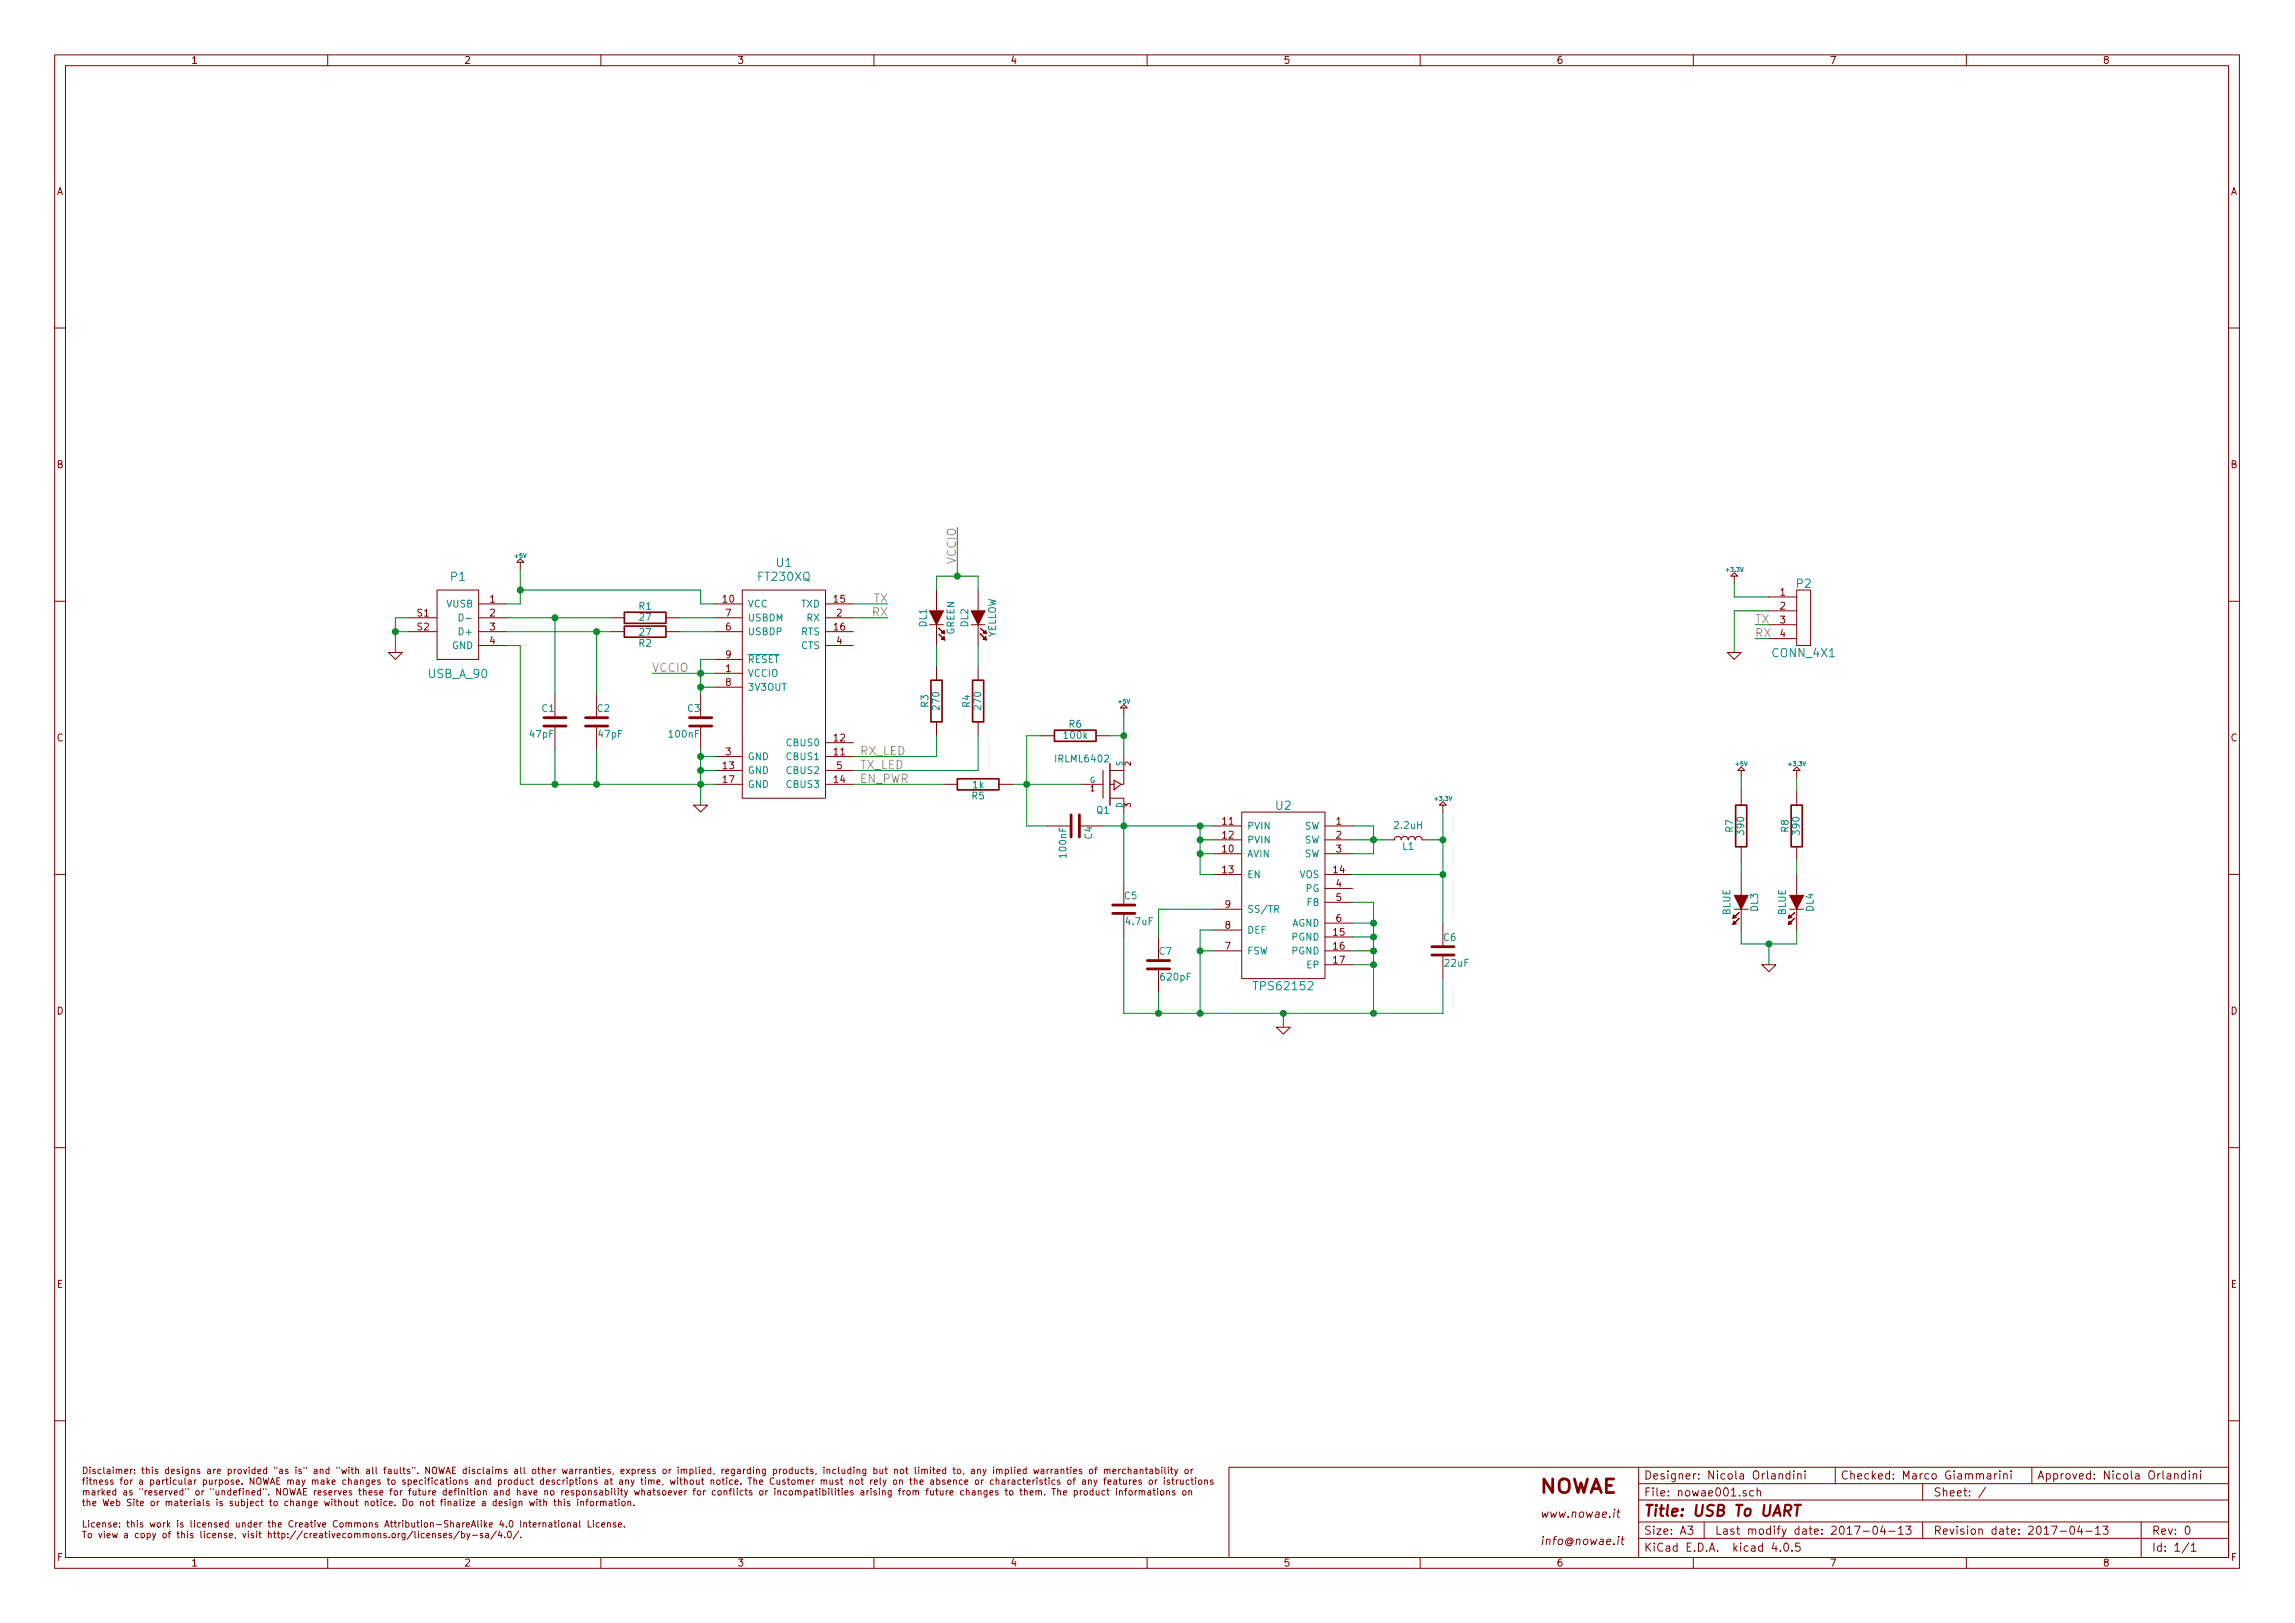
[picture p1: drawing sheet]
<svg xmlns="http://www.w3.org/2000/svg" width="420mm" height="297mm" viewBox="0 0 420 297" stroke-linecap="round" stroke-linejoin="round" font-family="sans-serif">
<defs><g id="words">
<text font-size="3.5" fill="#840000" x="282" y="273.3">NOWAE</text>
<text font-size="2.8" fill="#840000" x="301" y="277.5">Title: USB To UART</text>
<g font-size="2.1" fill="#008484">
<text x="82.5" y="106.3">P1</text>
<text x="138.9" y="106.3">FT230XQ</text>
<text x="142.2" y="103.8">U1</text>
<text x="328.9" y="107.6">P2</text>
<text x="78.5" y="124.1">USB_A_90</text>
<text x="324.6" y="120.3">CONN_4X1</text>
<text x="233.6" y="148.2">U2</text>
<text x="229.9" y="181.2">TPS62152</text>
</g>
<g font-size="2.1" fill="#848484">
<text x="175" y="103.3" transform="rotate(-90 175 103.3)">VCCIO</text>
<text x="159.6" y="112.8">RX</text>
<text x="159.8" y="110.3">TX</text>
<text x="119.4" y="123">VCCIO</text>
<text x="157.3" y="143.3">EN_PWR</text>
<text x="157.5" y="138.2">RX_LED</text>
<text x="157.5" y="140.8">TX_LED</text>
</g>
<g font-size="2.1" fill="#008400">
<text x="321.3" y="116.6">RX</text>
<text x="321.3" y="114.1">TX</text>
</g>
<g font-size="2.1" fill="#840000">
<text x="301" y="273.9">File: nowae001.sch</text>
<text x="301" y="270.8">Designer: Nicola Orlandini</text>
<text x="337" y="270.8">Checked: Marco Giammarini</text>
<text x="354" y="273.9">Sheet: /</text>
<text x="373" y="270.8">Approved: Nicola Orlandini</text>
<text x="282" y="277.8">www.nowae.it</text>
<text x="301" y="280.9">Size: A3</text>
<text x="314" y="280.9">Last modify date: 2017-04-13</text>
<text x="354" y="280.9">Revision date: 2017-04-13</text>
<text x="394" y="280.9">Rev: 0</text>
<text x="282" y="282.8">info@nowae.it</text>
<text x="301" y="284">KiCad E.D.A. kicad 4.0.5</text>
<text x="394" y="284">Id: 1/1</text>
</g>
<g font-size="1.8" fill="#840000">
<text x="35" y="11.7">1</text>
<text x="85" y="11.7">2</text>
<text x="135" y="11.7">3</text>
<text x="185" y="11.7">4</text>
<text x="235" y="11.7">5</text>
<text x="285" y="11.7">6</text>
<text x="335" y="11.7">7</text>
<text x="385" y="11.7">8</text>
<text x="10.4" y="35.7">A</text>
<text x="408.4" y="35.7">A</text>
<text x="10.4" y="85.7">B</text>
<text x="408.4" y="85.7">B</text>
<text x="76.4" y="112.8">S1</text>
<text x="89.7" y="110.3">1</text>
<text x="89.7" y="112.8">2</text>
<text x="132.4" y="110.3">10</text>
<text x="132.9" y="112.8">7</text>
<text x="152.7" y="110.3">15</text>
<text x="153.2" y="112.8">2</text>
<text x="325.9" y="109">1</text>
<text x="325.9" y="111.5">2</text>
<text x="76.4" y="115.4">S2</text>
<text x="89.7" y="115.4">3</text>
<text x="89.7" y="117.9">4</text>
<text x="132.9" y="115.4">6</text>
<text x="152.7" y="115.4">16</text>
<text x="153.2" y="117.9">4</text>
<text x="325.9" y="114.1">3</text>
<text x="325.9" y="116.6">4</text>
<text x="132.9" y="123">1</text>
<text x="132.9" y="125.5">8</text>
<text x="132.9" y="120.4">9</text>
<text x="10.4" y="135.7">C</text>
<text x="152.7" y="135.7">12</text>
<text x="408.4" y="135.7">C</text>
<text x="132.4" y="140.8">13</text>
<text x="132.4" y="143.3">17</text>
<text x="132.9" y="138.2">3</text>
<text x="152.7" y="138.2">11</text>
<text x="152.7" y="143.3">14</text>
<text x="153.2" y="140.8">5</text>
<text x="223.8" y="156">10</text>
<text x="223.8" y="150.9">11</text>
<text x="223.8" y="153.5">12</text>
<text x="244.6" y="150.9">1</text>
<text x="244.6" y="153.5">2</text>
<text x="244.6" y="156">3</text>
<text x="223.8" y="159.8">13</text>
<text x="244.1" y="159.8">14</text>
<text x="224.3" y="166.2">9</text>
<text x="244.6" y="162.3">4</text>
<text x="244.6" y="164.9">5</text>
<text x="224.3" y="173.8">7</text>
<text x="224.3" y="170">8</text>
<text x="244.1" y="171.2">15</text>
<text x="244.1" y="173.8">16</text>
<text x="244.6" y="168.7">6</text>
<text x="244.1" y="176.3">17</text>
<text x="10.4" y="185.7">D</text>
<text x="408.4" y="185.7">D</text>
<text x="10.4" y="235.7">E</text>
<text x="408.4" y="235.7">E</text>
<text x="10.5" y="285.7">F</text>
<text x="35" y="286.7">1</text>
<text x="85" y="286.7">2</text>
<text x="135" y="286.7">3</text>
<text x="185" y="286.7">4</text>
<text x="235" y="286.7">5</text>
<text x="285" y="286.7">6</text>
<text x="335" y="286.7">7</text>
<text x="385" y="286.7">8</text>
<text x="408.5" y="285.7">F</text>
</g>
<g font-size="1.8" fill="#008484">
<text x="81.7" y="111.2">VUSB</text>
<text x="117" y="111.6">R1</text>
<text x="117.1" y="113.6">27</text>
<text x="136.9" y="113.7">USBDM</text>
<text x="136.9" y="111.2">VCC</text>
<text x="146.6" y="111.2">TXD</text>
<text x="147.7" y="113.7">RX</text>
<text x="82.7" y="118.8">GND</text>
<text x="84.3" y="116.2">D+</text>
<text x="117" y="118.3">R2</text>
<text x="117.1" y="116.3">27</text>
<text x="136.9" y="116.2">USBDP</text>
<text x="146.6" y="118.8">CTS</text>
<text x="146.6" y="116.2">RTS</text>
<text x="169.6" y="114.7" transform="rotate(-90 169.6 114.7)">DL1</text>
<text x="174.7" y="116.2" transform="rotate(-90 174.7 116.2)">GREEN</text>
<text x="177.2" y="114.7" transform="rotate(-90 177.2 114.7)">DL2</text>
<text x="182.3" y="116.9" transform="rotate(-90 182.3 116.9)">YELLOW</text>
<text x="136.9" y="123.9">VCCIO</text>
<text x="136.9" y="121.3">RESET</text>
<text x="99.2" y="130.3">C1</text>
<text x="109.3" y="130.3">C2</text>
<text x="125.9" y="130.3">C3</text>
<text x="136.9" y="126.4">3V3OUT</text>
<text x="170" y="129.4" transform="rotate(-90 170 129.4)">R3</text>
<text x="172" y="129.8" transform="rotate(-90 172 129.8)">270</text>
<text x="177.6" y="129.4" transform="rotate(-90 177.6 129.4)">R4</text>
<text x="179.6" y="129.8" transform="rotate(-90 179.6 129.8)">270</text>
<text x="97.1" y="135">47pF</text>
<text x="109.7" y="135">47pF</text>
<text x="122.6" y="135">100nF</text>
<text x="144.1" y="136.6">CBUS0</text>
<text x="194.9" y="135.2">100k</text>
<text x="195.7" y="133.2">R6</text>
<text x="136.9" y="139.1">GND</text>
<text x="136.9" y="141.6">GND</text>
<text x="144.1" y="141.6">CBUS2</text>
<text x="144.1" y="139.1">CBUS1</text>
<text x="193.4" y="139.5">IRLML6402</text>
<text x="136.9" y="144.2">GND</text>
<text x="144.1" y="144.2">CBUS3</text>
<text x="178" y="146.3">R5</text>
<text x="178.1" y="144.3">1k</text>
<text x="200.8" y="148.9">Q1</text>
<text x="199.9" y="153.5" transform="rotate(-90 199.9 153.5)">C4</text>
<text x="228.3" y="151.8">PVIN</text>
<text x="228.3" y="154.3">PVIN</text>
<text x="238.7" y="151.8">SW</text>
<text x="238.7" y="154.3">SW</text>
<text x="255.4" y="151.7">2.2uH</text>
<text x="256.8" y="155.5">L1</text>
<text x="317.3" y="152.3" transform="rotate(-90 317.3 152.3)">R7</text>
<text x="319.3" y="152.6" transform="rotate(-90 319.3 152.6)">390</text>
<text x="327.4" y="152.3" transform="rotate(-90 327.4 152.3)">R8</text>
<text x="329.5" y="152.6" transform="rotate(-90 329.5 152.6)">390</text>
<text x="195.2" y="156.8" transform="rotate(-90 195.2 156.8)">100nF</text>
<text x="228.3" y="156.9">AVIN</text>
<text x="228.3" y="160.7">EN</text>
<text x="237.8" y="160.7">VOS</text>
<text x="238.7" y="156.9">SW</text>
<text x="205.9" y="164.6">C5</text>
<text x="228.3" y="167">SS/TR</text>
<text x="239" y="163.2">PG</text>
<text x="239.2" y="165.8">FB</text>
<text x="316.8" y="167.5" transform="rotate(-90 316.8 167.5)">BLUE</text>
<text x="321.8" y="166.8" transform="rotate(-90 321.8 166.8)">DL3</text>
<text x="326.9" y="167.5" transform="rotate(-90 326.9 167.5)">BLUE</text>
<text x="332" y="166.8" transform="rotate(-90 332 166.8)">DL4</text>
<text x="206.2" y="169.3">4.7uF</text>
<text x="228.3" y="170.9">DEF</text>
<text x="236.3" y="169.6">AGND</text>
<text x="236.4" y="172.1">PGND</text>
<text x="264.3" y="172.2">C6</text>
<text x="212.2" y="174.7">C7</text>
<text x="212.6" y="179.4">620pF</text>
<text x="228.3" y="174.7">FSW</text>
<text x="236.4" y="174.7">PGND</text>
<text x="239.2" y="177.2">EP</text>
<text x="264.6" y="176.9">22uF</text>
</g>
<g font-size="1.4" fill="#008484">
<text x="199.5" y="143.3">G</text>
<text x="205.5" y="140.2" transform="rotate(-90 205.5 140.2)">S</text>
<text x="205.5" y="147.9" transform="rotate(-90 205.5 147.9)">D</text>
</g>
<g font-size="1.4" fill="#840000">
<text x="207" y="140.1" transform="rotate(-90 207 140.1)">2</text>
<text x="199.6" y="144.8">1</text>
<text x="207" y="147.7" transform="rotate(-90 207 147.7)">3</text>
</g>
<g font-size="1.1" fill="#008484">
<text x="94.3" y="102.1">+5V</text>
<text x="316.1" y="104.6">+3.3V</text>
<text x="204.8" y="128.8">+5V</text>
<text x="317.8" y="140.2">+5V</text>
<text x="327.5" y="140.2">+3.3V</text>
<text x="262.8" y="146.5">+3.3V</text>
</g>
</g></defs>
<g fill="none" stroke="#840000" stroke-width=".18">
<path d="M10 10h400v277h-400zM12 12h396v273.1h-396zM60 10v2M110 10v2M160 10v2M210 10v2M260 10v2M310 10v2M360 10v2M10 60h2M408 60h2M10 110h2"/>
<path d="M71.1 119.4h2.6l-1.3 1.3zM74.9 113.1h5.1M74.9 115.6h5.1M80 108h7.6v12.7h-7.6zM87.6 113.1h5.1M87.6 118.1h5.1M87.6 115.6h5.1M87.6 110.5h5.1M94.6 102.9l.6-.6 .7 .6zM95.2 102.9v1.3M111.8 113.1h2.5M111.8 115.6h2.5"/>
<path d="M121.9 113.1h2.6M121.9 115.6h2.6M130.8 113.1h5.1M130.8 115.6h5.1M130.8 110.5h5.1M135.9 108h15.2v38.1h-15.2zM151.1 113.1h5.1M151.1 118.1h5.1M151.1 115.6h5.1M151.1 110.5h5.1M170.2 114.3h2.5M171.4 108v3.8"/>
<path d="M171.4 114.3v3.8M177.8 114.3h2.5M179.1 108v3.8M179.1 114.3v3.8M316.2 119.4h2.6l-1.3 1.3zM316.9 105.4l.6-.6 .6 .6zM317.5 105.4v1.3M323.8 114.3h5.1M323.8 109.3h5.1M323.8 111.8h5.1M323.8 116.9h5.1M328.9 108h2.6v10.1h-2.6z"/>
<path d="M408 110h2M101.6 127v4.4M101.6 132.9v4.3M109.2 127v4.4M109.2 132.9v4.3M128.3 127v4.4M128.3 132.9v4.3M130.8 123.2h5.1M130.8 138.5h5.1M130.8 125.8h5.1M130.8 120.7h5.1M151.1 138.5h5.1"/>
<path d="M151.1 135.9h5.1M171.4 122v2.5M171.4 132.1v2.6M179.1 122v2.5M179.1 132.1v2.6M190.5 134.7h2.5M200.7 134.7h2.5M205.1 129.6l.6-.7 .7 .7zM205.7 129.6v1.2M205.7 138.5v2.5M127 147.4h2.5l-1.2 1.2zM130.8 141h5.1"/>
<path d="M130.8 143.5h5.1M151.1 141h5.1M151.1 143.5h5.1M172.7 143.5h2.6M182.9 143.5h2.5M191.8 151.2h4.3M197.6 151.2h4.3M198.1 143.5h3.8M203.2 141h2.5M203.2 146.1h2.5v2.5M205.7 141v2.5h-.5M222.2 153.7h5.1"/>
<path d="M222.2 151.2h5.1M222.2 156.2h5.1M227.3 148.6h15.3v30.5h-15.3zM242.6 153.7h5M242.6 151.2h5M242.6 156.2h5M254 153.7h1.3a.63 .63 0 0 1 .6-.6 .63 .63 0 0 1 .6 .6 .63 .63 0 0 1 .7-.6 .63 .63 0 0 1 .6 .6 .63 .63 0 0 1 .6-.6 .63 .63 0 0 1 .7 .6 .63 .63 0 0 1 .6-.6 .63 .63 0 0 1 .6 .6h1.3M263.5 147.4l.7-.7 .6 .7zM264.2 147.4v1.2M318.1 141l.7-.6 .6 .6zM318.8 141v1.3M318.8 144.8v2.6"/>
<path d="M318.8 155v2.5M328.3 141l.6-.6 .7 .6zM328.9 141v1.3M328.9 144.8v2.6M328.9 155v2.5M10 160h2M205.7 161.3v4.3M205.7 167.2v4.3M212.1 171.5v4.3M212.1 177.3v4.3M222.2 160.1h5.1M222.2 166.4h5.1"/>
<path d="M222.2 174h5.1M222.2 170.2h5.1M242.6 160.1h5M242.6 162.6h5M242.6 165.1h5M242.6 168.9h5M242.6 174h5M242.6 171.5h5M242.6 176.6h5M264.2 168.9v4.4M264.2 174.8v4.3M317.5 166.4h2.5"/>
<path d="M318.8 160.1v3.8M318.8 166.4v3.8M322.6 176.6h2.5l-1.3 1.2zM327.7 166.4h2.5M328.9 160.1v3.8M328.9 166.4v3.8M408 160h2M233.7 188h2.5l-1.3 1.3zM10 210h2M408 210h2M10 260h2M15.1 270.9h.4"/>
<path d="M15.1 274.8h.4M15.3 268.5a.6 .6 0 0 1 .7 .6 .6 .6 0 0 1-.7 .6zM15.3 272.9l.1-.1 .3 .1 .1 .7M15.3 274.4v1l.2 .2M15.3 278.3v1.2h.5M15.3 272.8v.8M15.5 270.5l-.2 .1v1.1M15.8 273l.2-.2 .2 .1 .1 .7M16 270.5v.1M16 274.9l.1-.1h.3l.1 .8M16 270.9v.8M16 274.4v1.2"/>
<path d="M16.2 278.3v.1M16.2 278.7v.8M16.3 270.9h.5M16.5 268.5v.1M16.5 268.9v.8M16.5 270.5v1l.3 .2M16.9 272.9h.4l.1 .7M17 275.2l.6-.1-.2-.3h-.4v.6l.2 .2 .3-.1M17.2 271l.2-.1h.3v.8M17.2 270.9v.8M17.3 278.8l-.3-.1-.3 .2 .1 .5h.5M17.4 273.1l-.5 .1-.1 .1 .1 .3h.5"/>
<path d="M17.4 269l-.3-.1-.1 .2v.2l.4 .1v.3h-.4M17.8 279.1l.5-.1-.1-.3-.4 .1v.5l.1 .2 .4-.1M18 272.8v.8M18.2 271.3l.6-.1-.2-.3h-.3l-.1 .6 .2 .2 .3-.1M18.3 272.8l-.3 .2M18.5 269l-.3-.1-.3 .2 .1 .6h.5M18.7 272.4v1.2M18.8 278.8l.2-.1 .3 .1v.7M18.8 273.2l.4 .4M18.8 278.7v.8M18.9 274.4l.3 1.2 .2-.9 .2 .9 .3-1.2M19 268.5v1l.2 .2"/>
<path d="M19.2 272.8l-.5 .5M19.6 273.2l.6-.1-.2-.3-.3 .1-.1 .5 .2 .2h.3M19.6 269h.5v.7M19.7 270.9h-.3l-.1 .1v.2l.4 .1v.3h-.4M20.1 269.2l-.5 .1v.1v.3h.5M20.3 275.2l.6-.1-.2-.3h-.4v.6l.2 .2 .3-.1M20.3 278.8l-.3-.1-.1 .2v.1l.4 .1v.3h-.4M20.7 270.9h-.3l-.2 .1 .1 .2 .4 .1v.3h-.5M20.7 268.5v.1M20.7 268.9v.8M20.8 279.1l.6-.1-.2-.3-.3 .1-.1 .5 .2 .2 .3-.1M21.2 272.9l-.3-.1-.3 .2 .1 .6h.5"/>
<path d="M21.2 272.4v1.2M21.3 269l.2-.1 .2 .1 .1 .7M21.3 268.9v.8M21.4 274.8h.3l.2 .2-.1 .5h-.4M21.4 274.4v1.2M21.8 269.1l.2-.2 .3 .1v.7M21.9 279.4v.1M21.9 278.8v.1M22 270.9h.4M22.4 270.5l-.3 .1v1.1M22.7 272.9h.4l.1 .7M22.8 269.3l.6-.1-.2-.3-.3 .1-.1 .5 .2 .2h.3"/>
<path d="M22.8 271l.4-.1 .2 .2-.1 .5h-.4zM23.2 273.1l-.5 .1-.1 .1 .1 .3h.5M23.2 278.7h.4M23.4 278.3v1l.2 .2M23.9 268.9v.8M23.9 270.9v.8M24 274.4l-.6 .1v.3l.6 .3v.2l-.2 .3-.5-.1M24.1 278.8l.1-.1 .3 .1 .1 .7M24.1 278.3v1.2M24.2 272.9l-.3-.1-.2 .2 .1 .2 .4 .1v.3h-.5M24.3 268.9l-.4 .2M24.3 270.9l-.4 .2"/>
<path d="M24.5 274.4v.1M24.5 274.8v.8M24.6 269.6v.1M24.6 269v.1M24.9 274.8h.4M25.1 274.4v1l.2 .2M25.1 278.3v.1M25.1 278.7v.8M25.6 270.9h.4l.1 .8M25.6 272.4v.3M25.7 275.2l.6-.1-.2-.3h-.3l-.1 .6 .2 .2 .3-.1M25.9 268.9h.5"/>
<path d="M26.1 272.4v.3M26.1 271.2l-.5 .1-.1 .1 .1 .2h.5M26.1 268.5v1l.3 .2M26.1 278.8l-.3-.1-.1 .2v.1l.4 .1v.3h-.4M26.6 272.8v.8M26.8 269l.2-.1 .3 .1v.7M26.8 268.5v1.2M26.9 272.8l-.3 .2M27.3 273.2l.5-.1-.1-.3-.4 .1v.5l.1 .2h.4M27.5 278.7l.2 .8 .2-.6 .3 .6 .2-.8M27.6 270.9h.3l.3 .2-.2 .5h-.4M27.6 270.9v1.1"/>
<path d="M27.7 274.9l.3-.1 .3 .2-.2 .5h-.4zM27.9 268.5v.1M27.9 268.9v.8M28.7 270.9h.4l.1 .8M28.7 272.9l-.3-.1-.1 .2v.2l.4 .1v.3h-.4M28.8 274.8v.8M28.8 278.8l.4-.1 .2 .2-.1 .5h-.4zM28.9 269l-.3-.1-.2 .2v.2l.5 .1v.3h-.5M29.1 274.8l-.3 .2M29.2 271.2l-.5 .1-.1 .1 .1 .2h.5M29.2 273.2l.6-.1-.2-.3-.3 .1-.1 .5 .2 .2h.3M29.8 270.9v.8"/>
<path d="M29.9 278.7v.8M30.1 270.9l-.3 .2M30.3 278.7l-.4 .2M30.3 272.8v.8M30.3 270.9h.5M30.4 274.9l.2-.1h.3v.8M30.4 274.8v.8M30.5 270.5v1l.3 .2M30.7 272.8l-.4 .2M30.7 278.3v1.2M30.8 279l.3 .5M30.8 269l-.3-.1-.2 .2 .1 .6h.4"/>
<path d="M30.8 268.5v1.2M30.9 272.8l.3 .8 .3-.8M30.9 274.9l.2-.1h.3v.8M31.1 278.7l-.4 .4M31.2 270.5v.1M31.2 270.9v.8M31.4 269.3l.5-.1-.1-.3-.4 .1v.5l.1 .2h.4M31.9 273.2l.6-.1-.2-.3-.3 .1-.1 .5 .2 .2h.3M32 274.8h.5v.8M32.3 270.9h-.4l-.2 .2 .1 .5h.5M32.5 275.1l-.5 .1v.1v.2h.5M32.5 278.3v.1"/>
<path d="M32.5 278.7v.8M32.8 270.9v.7l.3 .1 .2-.2M32.8 269l-.2-.1-.2 .2v.2l.4 .1v.3h-.4M32.9 274.8h.5M33.1 274.4v1l.3 .2M33.3 270.9v.8M33.4 268.5v.1M33.4 268.9v.8M33.5 272.9l-.4-.1-.2 .2 .1 .6h.5M33.5 272.4v1.2M33.5 278.8l-.3-.1-.2 .2 .1 .1 .4 .1v.3h-.5M33.8 275.2l.5-.1-.1-.3h-.4v.6l.1 .2 .4-.1"/>
<path d="M33.9 270.5v1l.1 .2M34 272.4v.3M34.5 268.9l-.1 1.1h-.4M34.5 269l-.4-.1-.2 .2 .1 .6h.5M34.5 272.4v.3M34.5 270.9h.5v.8M34.8 274.8v.8M35 278.3v1l.2 .2M35 271.2l-.5 .1-.1 .1 .1 .2h.5M35.1 269l.1-.1 .3 .1 .1 .7M35.1 268.9v.8M35.2 274.8l-.4 .2"/>
<path d="M35.6 274.4v.1M35.6 274.8v.8M35.6 270.9v.8M35.6 278.3v.1M35.6 278.7v.8M35.9 272.9l.3-.1 .3 .2-.2 .6h-.4zM35.9 270.9l-.3 .2M36.1 274.8h.5v.8M36.6 269l-.3-.1-.2 .2v.2l.5 .1v.3h-.5M36.6 275.1l-.5 .1v.1v.2h.5M36.7 278.8l-.4-.1-.2 .2 .1 .5h.5M37 272.8v.8"/>
<path d="M37.1 279.1l.6-.1-.2-.3-.3 .1-.1 .5 .2 .2 .3-.1M37.2 274.4v1l.2 .2M37.2 270.9h.4l.2 .2-.1 .5h-.5M37.2 270.9v1.1M37.3 272.8l-.3 .2M38 269h.5v.7M38.2 278.8l.2-.1 .3 .1v.7M38.2 278.7v.8M38.3 274.8h-.3l-.2 .1v.2l.5 .1v.3h-.5M38.3 270.9l.1 .7 .3 .1 .1-.2M38.5 269.2l-.5 .1v.1v.3h.5M38.6 272.4v.3"/>
<path d="M38.8 270.9v.8M39 272.4v.3M39.1 268.9v.8M39.4 270.9v.8M39.5 268.9l-.4 .2M39.5 272.8l.1 .8h.3l.2-.1M39.7 278.8l-.3-.1-.2 .2 .1 .1 .4 .1v.3h-.5M39.7 274.4v.1M39.7 274.8v.8M39.8 270.9l-.4 .2M39.8 269.3l.6-.1-.2-.3-.3 .1-.1 .5 .2 .2h.3M40.1 272.8v.8"/>
<path d="M40.2 270.9h.3l.2 .2-.1 .5h-.4M40.2 270.9v1.1M40.2 279.1l.6-.1-.2-.3-.3 .1-.1 .5 .2 .2 .3-.1M40.6 272.9l.2-.1 .3 .1v.7M40.6 272.8v.8M40.7 274.8h-.3l-.2 .1 .1 .2 .4 .1v.3h-.5M41.2 271l.4-.1 .2 .2-.1 .5h-.4zM41.8 269l.3-.1 .3 .2-.2 .6h-.4M41.8 278.8l-.3-.1-.3 .2 .1 .5h.5M41.8 268.9v1.2M41.8 278.3v1.2M42.2 272.9l-.3-.1-.2 .2 .1 .6h.4"/>
<path d="M42.2 272.4v1.2M42.6 274.8h-.3l-.2 .1 .1 .2 .4 .1v.3h-.5M42.7 270.9h-.2l-.2 .1v.2l.4 .1v.3h-.4M42.8 273.2l.5-.1-.1-.3-.4 .1v.5l.2 .2h.3M42.9 268.9v.8M43.1 274.8l.1 .7 .3 .1 .1-.2M43.2 268.9l-.3 .2M43.3 271.3l.5-.1-.1-.3h-.4v.6l.1 .2 .4-.1M43.3 278.7v.7l.3 .1 .2-.1M43.6 269l.4-.1 .2 .2-.1 .6h-.4zM43.6 274.8v.8M43.7 272.8h.4"/>
<path d="M43.8 278.7v.8M44.1 272.4l-.3 .2v1M44.2 274.8h.4l.2 .2-.1 .5h-.5M44.2 274.4v1.2M44.3 271.5v.2M44.4 278.8l.2-.1 .2 .1 .1 .7M44.4 278.7v.8M44.5 272.4v.1M44.5 272.8v.8M44.6 268.9l.3 .8 .3-.8M45.1 272.9l.2-.1 .2 .1 .1 .7M45.1 272.8v.8"/>
<path d="M45.3 274.8v1l-.2 .2M45.3 274.4v.1M45.6 268.5v.1M45.6 268.9v.8M45.8 275.2l.6-.1-.2-.3h-.3l-.1 .6 .2 .2 .3-.1M46 278.8l-.4-.1-.2 .2 .1 .5h.5M46 278.3v1.2M46.1 273.2l.6-.1-.2-.3-.3 .1-.1 .5 .2 .2h.3M46.5 270.5v1.2l-.7-1.2v1.2M46.5 279.1l.6-.1-.2-.3-.3 .1-.1 .5 .2 .2 .3-.1M46.7 269l-.3-.1-.3 .2 .1 .6h.5M46.7 268.5v1.2"/>
<path d="M47 270.6l.3-.1 .4 .1 .1 .7-.3 .4a.4 .4 0 0 1-.5-.4zM47.2 269.3l.6-.1-.2-.3-.3 .1-.1 .5 .2 .2h.3M47.4 274.8h-.3l-.3 .2 .1 .5h.5M47.6 278.7v.8M47.7 272.9l-.3-.1-.3 .2 .1 .6h.5M47.7 272.4v1.2M47.7 274.8h.5M47.9 274.4v1l.3 .2M47.9 278.7l-.3 .2M48.2 270.5l.3 1.2 .2-.9 .2 .9 .3-1.2M48.2 272.4v.3M48.7 272.4v.3"/>
<path d="M48.8 269l-.3-.1-.3 .2 .1 .6h.5M48.8 268.5v1.2M49 278.7h.5M49.2 273.5v.1M49.2 278.3v1l.3 .2M49.3 274.8h.5M49.5 271.7l.4-1.2 .4 1.2M49.5 274.4v1l.3 .2M49.6 271.3h.6M49.9 278.8l.2-.1 .3 .1v.7M49.9 278.3v1.2M50.2 274.9l.3-.1 .3 .2-.2 .5h-.4z"/>
<path d="M50.2 268.5v.2M50.7 271h.4M50.7 268.5v.2M51 279.1l.5-.1-.1-.3-.4 .1v.5l.1 .2 .4-.1M51.2 269h.5v.7M51.3 270.5h-.6v1.2h.6M51.4 272.4v1.2l-.7-1.2v1.2M51.7 269.2l-.5 .1v.1v.3h.5M51.9 272.6l.2-.2 .5 .2 .1 .6-.3 .4a.4 .4 0 0 1-.5-.4zM52.7 271l.2-.1h.2l.1 .8M52.7 270.9v.8M52.7 269l-.3-.1-.2 .2 .1 .2 .4 .1v.3h-.5"/>
<path d="M52.7 274.8h-.3l-.3 .2 .1 .5h.5M53.1 272.4l.2 1.2 .3-.8 .2 .8 .3-1.2M53.2 271l.2-.1h.2l.1 .8M53.2 274.9l.2-.1h.3v.8M53.2 274.4v1.2M53.6 278.4a.48 .48 0 0 0-.6 0 .48 .48 0 0 0-.1 .6l.2 .4 .3 .1 .2-.1M54.1 278.7v.8M54.2 268.5v.1M54.2 268.9v.8M54.3 270.9h.4l.1 .8M54.3 274.8h.5v.8M54.4 273.6l.4-1.2 .4 1.2"/>
<path d="M54.5 278.7l-.4 .2M54.5 273.3h.5M54.8 271.2l-.5 .1-.1 .1 .1 .2h.5M54.8 275.1l-.5 .1v.1v.2h.5M54.8 279.1l.6-.1-.2-.3-.3 .1-.1 .5 .2 .2 .3-.1M55.1 269l-.2-.1-.2 .2v.2l.4 .1v.3h-.4M55.3 270.9l.2 .8M55.4 274.9l.2-.1h.3v.8M55.4 274.8v.8M55.5 273h.5M55.7 268.5v.2M55.8 270.9l-.4 1-.1 .1"/>
<path d="M55.9 278.8h.4l.1 .7M56.1 268.5v.2M56.1 272.4h-.6v1.2h.6M56.4 279l-.5 .1-.1 .1 .1 .2h.5M56.8 278.7h.5M57 278.3v1l.3 .2M57 274.8l-.1 1.1h-.4M57 274.8h-.3l-.3 .2 .1 .5h.5M57.2 271l.2-.1h.3v.8M57.2 270.9v.8M57.5 269h.5v.7M57.5 275.2l.6-.1-.2-.3h-.3l-.1 .6 .2 .2 .3-.1"/>
<path d="M57.6 272.8v.8M57.7 278.3v.1M57.7 278.7v.8M57.7 271l.2-.1h.3v.8M57.9 272.8l-.3 .2M58 269.2l-.5 .1v.1v.3h.5M58.1 278.7l.3 .8 .3-.8M58.2 273.2l.6-.1-.2-.3-.3 .1-.1 .5 .2 .2h.4M58.6 269l.2-.1 .3 .1v.7M58.6 268.9v.8M58.8 270.9h.5v.8M59.1 279.1l.5-.1-.1-.3-.4 .1v.5l.2 .2 .3-.1"/>
<path d="M59.3 271.2l-.5 .1v.1v.2h.5M59.4 274.8l.2 .8 .3-.6 .2 .6 .2-.8M59.7 272.9l-.3-.1-.1 .2v.2l.4 .1v.3h-.4M59.9 270.5v1.2M60 271.2l.4 .5M60.2 269l-.3-.1-.2 .2 .1 .6h.4M60.2 273.2l.6-.1-.2-.3-.3 .1-.1 .5 .2 .2h.3M60.2 268.5v1.2M60.4 270.9l-.5 .4M60.8 274.4v.1M60.8 274.8v.8M60.8 271.3l.6-.1-.2-.3h-.3l-.1 .6 .2 .2 .3-.1"/>
<path d="M61.1 274.8h.5M61.3 272.8v.8M61.3 274.4v1l.3 .2M61.6 272.8l-.3 .2M61.7 268.5v.2M61.7 278.4a.48 .48 0 0 0-.5 0 .48 .48 0 0 0-.2 .6l.2 .4 .3 .1 .2-.1M61.9 272.8l.3 .8 .3-.8M62 274.9l.2-.1h.3v.8M62 274.4v1.2M62.1 268.5v.2M62.3 278.8l.3-.1 .2 .2-.1 .5h-.4zM62.5 268.9l.3 .8 .2-.6 .2 .6 .2-.8"/>
<path d="M62.9 273.2l.5-.1-.1-.3-.4 .1v.5l.2 .2h.3M63.1 274.9l.3-.1 .3 .2-.1 .5h-.5zM63.3 270.9h-.3l-.3 .2 .1 .5h.5M63.3 278.8l.2-.1 .3 .1 .1 .7M63.3 278.7v.8M63.8 271l.2-.1h.3v.8M63.8 270.5v1.2M63.9 278.9l.1-.2 .3 .1 .1 .7M63.9 268.5v.1M63.9 268.9v.8M64.2 274.8v.7l.3 .1 .2-.2M64.3 268.9h.4"/>
<path d="M64.4 272.9l-.3-.1-.2 .2 .1 .2 .4 .1v.3h-.5M64.4 268.5v1l.3 .2M64.7 274.8v.8M64.9 270.9h.5v.8M64.9 278.8l.2-.1 .3 .1 .1 .7M64.9 278.7v.8M65.1 274.8h.5M65.1 269l.2-.1 .3 .1v.7M65.1 268.5v1.2M65.3 274.4v1l.3 .2M65.4 271.2l-.5 .1-.1 .1 .1 .2h.5M65.5 278.9l.1-.2 .3 .1 .1 .7"/>
<path d="M65.7 272.8h.4M65.8 272.4v1l.3 .2M66 271l.2-.1h.2l.1 .8M66 270.9v.8M66.5 272.9l.2-.1 .3 .1v.7M66.5 272.4v1.2M66.5 278.8l.4-.1 .2 .2-.1 .5h-.4zM66.9 274.9l.2-.1h.2l.1 .8M66.9 274.8v.8M67.1 269h.5v.7M67.6 273.2l.5-.1-.1-.3-.4 .1v.5l.1 .2h.4M67.6 270.9l-.1 1-.4 .1"/>
<path d="M67.6 270.9h-.3l-.3 .2 .1 .5h.5M67.6 269.2l-.5 .1v.1v.3h.5M67.6 278.8l.2-.1 .3 .1v.7M67.6 278.7v.8M68 274.9l.3-.1 .3 .2-.2 .5h-.4zM68.1 271.3l.6-.1-.2-.3h-.3l-.1 .6 .2 .2 .3-.1M68.2 268.5v1l.2 .2M68.9 268.5v1l.1 .2M68.9 274.8h.4M69 272.9l-.2-.1-.2 .2v.2l.4 .1v.3h-.4M69.1 274.4v1l.2 .2M69.1 278.8l-.2-.1-.2 .2v.1l.4 .1v.3h-.4"/>
<path d="M69.5 273.2l.6-.1-.1-.3-.4 .1-.1 .5 .2 .2h.4M69.6 270.9h-.3l-.2 .1 .1 .2 .4 .1v.3h-.5M69.7 274.4v.1M69.7 274.8v.8M70.2 268.9h.5M70.4 279.5l.4-1.2 .4 1.2M70.6 279.1h.5M70.7 268.5l-.3 .2v1M70.8 274.8h-.3l-.2 .2 .1 .5h.4M70.9 270.9h.4M71.1 270.5v1l.2 .2M71.1 269h.5v.7"/>
<path d="M71.3 275.2l.5-.1-.1-.3h-.4v.6l.2 .2 .3-.1M71.3 272.8h.5M71.5 278.7h.4M71.6 269.2l-.5 .1-.1 .1 .1 .3h.5M71.6 278.3v1l.3 .2M71.8 271l.3-.1 .2 .2-.1 .5h-.4zM71.8 272.4l-.3 .2v1M72.1 278.7h.5M72.2 268.9v.8h.3l.2-.1M72.2 272.9l.4-.1 .2 .2-.1 .6h-.4zM72.3 278.3v1l.3 .2M72.3 275.4v.2"/>
<path d="M72.7 268.9v.8M73 278.7v.8M73.3 268.5v1l.2 .2M73.3 272.8v.8M73.4 278.7l-.4 .2M73.7 272.8l-.4 .2M73.7 278.3v.1M73.7 268.9h.5M73.7 278.7v.8M73.8 274.4a.6 .6 0 0 1 .7 .6 .6 .6 0 0 1-.7 .6zM73.9 268.5v1l.3 .2M74.2 270.9h-.3l-.2 .1 .1 .2 .4 .1v.3h-.5"/>
<path d="M74.3 278.8l.4-.1 .2 .2-.1 .5h-.5M74.3 278.3v1.2M74.7 270.9h.4l.2 .2-.1 .5h-.5M74.7 270.9v1.1M74.8 272.8h.4M75 269l-.3-.1-.2 .2 .1 .2 .4 .1v.3h-.5M75 274.9l.4-.1 .2 .2-.1 .5h-.4zM75.2 272.4l-.2 .2v1M75.4 278.7v.7l.3 .1 .2-.1M75.5 268.5v.2M75.6 272.8l.1 .8h.3l.1-.1M75.8 271.3l.5-.1-.1-.3h-.4v.6l.1 .2 .4-.1"/>
<path d="M75.9 278.7v.8M76 268.5v.2M76.1 272.8v.8M76.3 278.7h.5M76.5 269.6v.1M76.5 278.3v1l.3 .2M76.6 272.8h.4M76.7 272.4v1l.3 .2M77 274.9l.2-.1h.3v.8M77 274.8v.8M77.2 278.3v.1M77.2 278.7v.8"/>
<path d="M77.3 270.9h-.3l-.2 .2 .1 .5h.4M77.4 272.8l.1 .8h.3l.1-.1M77.7 278.8l.4-.1 .2 .2-.1 .5h-.4zM77.9 270.5v.1M77.9 270.9v.8M77.9 272.8v.8M78.1 274.9l.4-.1 .2 .2-.1 .5h-.4zM78.2 270.9h.5M78.5 272.8v.8M78.6 268.5v1.2l-.6-1.2v1.2M78.7 270.5l-.3 .1v1.1M78.8 278.8l.2-.1 .3 .1v.7"/>
<path d="M78.8 278.7v.8M78.9 272.8l-.4 .2M79 274.8h.5M79.1 270.5v.1M79.1 270.9v.8M79.2 268.7l.2-.2 .5 .2v.6l-.2 .4a.4 .4 0 0 1-.6-.4zM79.2 273.2l.6-.1-.2-.3-.4 .1v.5l.2 .2h.3M79.2 274.4v1l.3 .2M79.9 279h.9M80.2 270.9h-.4l-.2 .2 .1 .5h.5M80.3 268.5l.3 1.2 .2-.9 .3 .9 .3-1.2M80.6 274.8h.5"/>
<path d="M80.7 270.9h.4l.1 .8M81.1 274.4l-.3 .1v1.1M81.2 271.2l-.5 .1-.1 .1 .1 .2h.5M81.5 274.4v.1M81.5 274.8v.8M81.6 270.9h.4M81.6 269.7l.4-1.2 .4 1.2M81.7 272.9l-.3-.1-.3 .2 .1 .6h.5M81.7 272.4v1.2M81.8 270.5v1l.2 .2M81.8 269.4h.5M82 278.3l-.6 .1v.4l.6 .2v.3l-.2 .2-.5-.1"/>
<path d="M82 274.9l.2-.1h.3v.8M82 274.8v.8M82.2 273.2l.6-.1-.2-.3-.3 .1-.1 .5 .2 .2h.3M82.4 270.5v.1M82.4 270.9v.8M82.5 278.8l.2-.1 .3 .1v.7M82.5 278.3v1.2M82.8 269.1h.4M83 271l.4-.1 .2 .2-.1 .5h-.4zM83.1 272.8h.5M83.1 274.8h.5v.8M83.4 268.5h-.6v1.2h.6"/>
<path d="M83.6 272.4l-.3 .2v1M83.6 278.8h.5v.7M83.6 275.1l-.5 .1v.1v.2h.5M84 272.4v.1M84 272.8v.8M84.1 271l.2-.1h.3v.8M84.1 270.9v.8M84.1 279l-.5 .1v.1v.2h.5M84.2 274.4v1l.2 .2M84.5 272.9l.2-.1 .3 .1v.7M84.5 272.8v.8M84.7 278.7v.8"/>
<path d="M84.9 274.4v.1M84.9 274.8v.8M85.1 278.7l-.4 .2M85.3 274.8h.6l-.6 .8h.6M85.3 269l-.3-.1-.2 .2 .1 .6h.4M85.3 268.5v1.2M85.4 279.1l.6-.1-.2-.3-.4 .1v.5l.2 .2 .3-.1M85.6 270.9h-.3l-.2 .1 .1 .2 .4 .1v.3h-.5M85.6 272.4v.1M85.6 272.8v.8M85.9 268.5v.1M85.9 268.9v.8"/>
<path d="M86 272.8h.5M86.2 272.4v1l.3 .2M86.3 279.5l.4-1.2 .4 1.2M86.3 275.2l.6-.1-.2-.3h-.3l-.1 .6 .2 .2 .3-.1M86.4 279.1h.6M86.9 272.4v.1M86.9 272.8v.8M86.9 269l-.3-.1-.2 .2 .1 .2 .4 .1v.3h-.5M87.1 270.9h.4l.1 .8M87.4 272.9l.4-.1 .2 .2-.1 .6h-.4zM87.5 278.3v1l.2 .2M87.6 271.2l-.5 .1-.1 .1 .1 .2h.5"/>
<path d="M88 269l-.4-.1-.2 .2 .1 .6h.5M88.1 278.3v.1M88.1 278.7v.8M88.2 271l.1-.1h.3l.1 .8M88.2 270.9v.8M88.3 274.8h.5v.8M88.5 268.5v1l.1 .2M88.5 272.9l.2-.1 .3 .1v.7M88.5 272.8v.8M88.7 278.3v1.2M88.8 279l.3 .5M88.8 275.1l-.5 .1v.1v.2h.5"/>
<path d="M89.1 269h.5v.7M89.1 278.7l-.4 .4M89.6 279.1l.5-.1-.1-.3-.4 .1v.5l.2 .2 .3-.1M89.6 269.2l-.5 .1v.1v.3h.5M89.8 270.9h-.4l-.2 .2 .1 .5h.5M89.8 270.5v1.2M90.2 268.5v.1M90.2 268.9v.8M90.5 272.9h.5v.7M90.8 269l.1-.1 .3 .1 .1 .7M90.8 268.9v.8M90.8 274.8h-.3l-.2 .2 .1 .5h.4"/>
<path d="M90.8 274.4v1.2M91 273.1l-.5 .1v.1v.3h.5M91.3 269.1l.1-.2 .3 .1 .1 .7M91.3 270.9h.3l.2 .2-.1 .5h-.4M91.3 270.9v1.1M91.4 275.2l.5-.1-.1-.3h-.4v.6l.1 .2 .4-.1M91.6 272.9l.2-.1 .3 .1v.7M91.6 272.8v.8M91.8 278.2l-.3 .9h.8M92.1 278.7v.8M92.4 270.9v.8M92.7 270.9l-.3 .2"/>
<path d="M92.7 279.4v.1M92.8 269l-.3-.1-.2 .2 .1 .2 .4 .1v.3h-.5M92.8 274.8h-.2l-.2 .1v.2l.4 .1v.3h-.4M93.1 271l.3-.1 .3 .2-.2 .5h-.4zM93.2 272.9l-.3-.1-.2 .2 .1 .6h.4M93.2 272.4v1.2M93.3 278.4l.2-.1a.63 .63 0 0 1 .4 .6 .63 .63 0 0 1-.4 .6l-.3-.5zM93.4 274.4v.1M93.4 274.8v.8M94.2 269h.5v.7M94.5 274.8l-.1 1.1h-.4M94.5 274.8h-.4l-.2 .2 .1 .5h.5"/>
<path d="M94.7 270.9h-.3l-.3 .2 .1 .5h.5M94.7 270.5v1.2M94.7 272.9l.2-.1 .3 .1v.7M94.7 272.4v1.2M94.7 269.2l-.5 .1v.1v.3h.5M95 274.9l.2-.1h.3l.1 .8M95 274.8v.8M95.3 270.9v.7l.3 .1 .2-.2M95.3 268.5v1l.2 .2M95.3 278.3v1.2M95.8 270.9v.8M95.8 272.9h.5v.7"/>
<path d="M95.9 278.8l.2-.1 .2 .1 .1 .7M95.9 278.7v.8M96 268.5v1l.1 .2M96.3 273.1l-.5 .1v.1v.3h.5M96.8 272.8l.3 .8 .3-.8M96.8 278.7h.5M96.9 270.9h-.4l-.2 .2 .1 .5h.5M97 274.8l.2 .8 .2-.6 .2 .6 .3-.8M97 278.3v1l.3 .2M97.2 270.9h.5M97.4 270.5v1l.3 .2M97.5 269l.4-.1 .2 .2-.1 .6h-.4z"/>
<path d="M97.6 279.1l.6-.1-.2-.3-.3 .1-.1 .5 .2 .2 .3-.1M97.8 273.2l.5-.1-.1-.3-.4 .1v.5l.1 .2h.4M98.3 274.4v.1M98.3 274.8v.8M98.4 268.9h.5M98.6 268.5v1l.3 .2M98.7 274.8h.4M98.7 278.7v.8M98.9 274.4v1l.2 .2M99 278.7l-.3 .2M99.3 269l.2-.1 .2 .1 .1 .7M99.3 268.5v1.2"/>
<path d="M99.4 278.8l.2-.1 .3 .1v.7M99.4 278.7v.8M99.5 270.9h-.3l-.3 .2 .1 .5h.5M99.5 270.5v1.2M99.5 274.9l.2-.1h.3l.1 .8M99.5 274.4v1.2M99.7 272.9l.2-.1 .3 .1 .1 .7M99.7 272.8v.8M100 271.3l.6-.1-.2-.3h-.3l-.1 .6 .2 .2 .3-.1M100.3 269.3l.6-.1-.2-.3-.3 .1-.1 .5 .2 .2h.3M100.5 278.8h.5v.7M100.8 272.9l.4-.1 .2 .2-.1 .6h-.4z"/>
<path d="M101 279l-.5 .1v.1v.2h.5M101.4 274.8h.4M101.4 268.9v.8M101.4 278.7h.5M101.5 270.9h-.3l-.2 .1 .1 .2 .4 .1v.3h-.5M101.5 274.4v1l.3 .2M101.6 278.3v1l.3 .2M101.8 268.9l-.4 .2M102.2 274.9l.2-.1h.3v.8M102.2 274.4v1.2M102.3 278.3v.1M102.3 278.7v.8"/>
<path d="M102.6 270.9h-.4l-.2 .2 .1 .5h.5M102.8 278.8l.4-.1 .2 .2-.1 .5h-.4zM102.8 272.8v.8M102.9 268.9l.3 .8 .2-.6 .2 .6 .3-.8M103.1 270.9v.8M103.2 272.8l-.4 .2M103.3 274.4v.1M103.3 274.8v.8M103.4 270.9l-.3 .2M103.5 273.2l.6-.1-.2-.3-.3 .1-.1 .5 .2 .2h.3M103.8 270.5v.1M103.8 270.9v.8"/>
<path d="M103.9 278.8l.2-.1 .3 .1v.7M103.9 278.7v.8M104.3 269h.4l.1 .7M104.3 274.8h-.3l-.2 .1 .1 .2 .4 .1v.3h-.5M104.4 270.9h.3l.3 .2-.2 .5h-.4M104.4 270.9v1.1M104.8 269.2l-.5 .1-.1 .1 .1 .3h.5M105 272.9l-.3-.1-.2 .2 .1 .2 .4 .1v.3h-.5M105 278.8h.5v.7M105.3 270.9h.4M105.4 268.9v.8M105.5 270.5v1l.2 .2"/>
<path d="M105.5 279l-.5 .1v.1v.2h.5M105.6 272.9l.3-.1 .2 .2-.1 .6h-.4M105.6 272.8v1.2M105.7 268.9l-.3 .2M105.8 274.4v.1M105.8 274.8v.8M106.1 278.3v1l.2 .2M106.1 268.9v.8M106.1 270.5v.1M106.1 270.9v.8M106.3 274.9l.2-.1h.3v.8M106.3 274.8v.8"/>
<path d="M106.5 268.9l-.4 .2M106.7 272.9l.3-.1 .2 .2-.1 .6h-.4zM106.7 271l.4-.1 .2 .2-.1 .5h-.4zM106.9 269h.4l.1 .7M107.2 274.8h.5M107.4 269.2l-.5 .1-.1 .1 .1 .3h.5M107.7 278.3v1.2h.6M107.7 274.4l-.3 .1v1.1M107.7 272.9l.2-.1 .3 .1 .1 .7M107.7 272.8v.8M107.8 271l.2-.1h.3v.8M107.8 270.9v.8"/>
<path d="M107.9 269l.2-.1 .3 .1 .1 .7M107.9 268.9v.8M108.1 274.9l.4-.1 .2 .2-.1 .5h-.4zM108.6 278.3v.1M108.6 278.7v.8M108.9 268.9h.4M109 268.5v1l.3 .2M109.2 274.8v.8M109.2 272.9l-.2-.1-.2 .2v.2l.4 .1v.3h-.4M109.3 270.9h-.3l-.2 .1 .1 .2 .4 .1v.3h-.5M109.6 274.8l-.4 .2M109.7 278.8l-.3-.1-.3 .2 .1 .5h.5"/>
<path d="M109.7 268.5v.1M109.7 268.9v.8M109.8 272.9h.5v.7M109.9 274.9l.2-.1h.3v.8M109.9 274.8v.8M110.2 279.1l.5-.1-.1-.3-.4 .1v.5l.1 .2 .4-.1M110.2 269.3l.6-.1-.2-.3-.3 .1-.1 .5 .2 .2h.3M110.3 273.1l-.5 .1v.1v.3h.5M110.4 274.9l.2-.1h.3v.8M110.8 270.9h.4l.1 .8M110.9 272.9l.4-.1 .2 .2-.1 .6h-.5M110.9 272.4v1.2"/>
<path d="M111.2 278.8l.2-.1 .3 .1v.7M111.2 278.7v.8M111.3 271.2l-.5 .1-.1 .1 .1 .2h.5M111.5 274.8h.5v.8M111.7 270.9h.4M111.7 269l-.3-.1-.1 .2v.2l.4 .1v.3h-.4M111.9 270.5v1l.2 .2M112 272.4v.1M112 272.8v.8M112 275.1l-.5 .1v.1v.2h.5M112.3 269.7l-.1 .2M112.4 274.8h.5"/>
<path d="M112.5 272.4v1l.2 .2M112.6 274.4v1l.3 .2M112.7 278.8l-.3-.1-.1 .2v.1l.4 .1v.3h-.4M113.2 272.4v.1M113.2 272.8v.8M113.2 279.1l.6-.1-.2-.3-.3 .1-.1 .5 .2 .2 .3-.1M113.3 274.4v.1M113.3 274.8v.8M113.5 270.9h.4l.1 .8M113.6 272.8h.4M113.7 269.3l.5-.1-.1-.3-.4 .1v.5l.2 .2h.3M113.7 272.4v1l.3 .2"/>
<path d="M113.9 274.9l.3-.1 .3 .2-.2 .5h-.4zM114 271.2l-.5 .1-.1 .1 .1 .2h.5M114.3 279.4v.1M114.3 272.8l.3 .8M114.6 271l.1-.1h.3l.1 .8M114.6 270.9v.8M114.7 268.9l.6 .8M114.9 272.8l-.4 1.1-.2 .1M115 274.9l.1-.1h.3l.1 .8M115 274.8v.8M115.3 268.9l-.6 .8M115.5 270.9l.3 .8"/>
<path d="M115.7 269l.4-.1 .2 .2-.1 .6h-.5M115.7 268.9v1.2M116.1 275.4v.2M116.1 270.9l-.4 1-.2 .1M116.2 272.8l.2 .8 .2-.6 .2 .6 .3-.8M116.8 268.9v.8M117.2 268.9l-.4 .2M117.3 270.9h.5M117.5 270.5v1l.3 .2M117.5 269.3l.6-.1-.2-.3-.3 .1-.1 .5 .2 .2h.3M117.5 272.9l.2-.1 .3 .1v.7M117.5 272.4v1.2"/>
<path d="M118.2 270.5v.1M118.2 270.9v.8M118.6 272.9h.4l.1 .7M118.7 271l.2-.1h.3v.8M118.7 270.9v.8M119 269l-.3-.1-.2 .2 .1 .2 .4 .1v.3h-.5M119.1 273.1l-.5 .1-.1 .1 .1 .3h.5M119.2 271l.2-.1h.3v.8M119.5 272.8h.5M119.7 272.4v1l.3 .2M119.9 269l-.2-.1-.2 .2v.2l.4 .1v.3h-.4M120.3 271.3l.5-.1-.1-.3h-.4v.6l.1 .2 .4-.1"/>
<path d="M120.8 272.9l-.3-.1-.2 .2 .1 .2 .4 .1v.3h-.5M121.3 272.9l.4-.1 .2 .2-.1 .6h-.4zM121.4 271.6l-.1 .2M121.4 269l.4-.1 .2 .2-.1 .6h-.4zM122.4 273.2l.5-.1-.1-.3-.4 .1v.5l.2 .2h.3M122.5 268.9v.8M122.7 270.9l.2 .8 .3-.6 .2 .6 .2-.8M122.9 268.9l-.4 .2M123.3 272.8l.3 .8 .3-.8M124.1 270.5v.1M124.1 270.9v.8M124.2 268.5v.1"/>
<path d="M124.2 268.9v.8M124.3 273.2l.6-.1-.2-.3-.3 .1-.1 .5 .2 .2h.3M124.4 270.9h.5M124.6 270.5v1l.3 .2M124.7 269l.2-.1 .3 .1v.7M124.7 268.9v.8M125.2 269.1l.2-.2 .3 .1v.7M125.3 271l.2-.1h.3v.8M125.3 270.5v1.2M125.4 272.8v.8M125.7 272.8l-.3 .2M126.3 269l.4-.1 .2 .2-.1 .6h-.5"/>
<path d="M126.3 268.9v1.2M126.4 271l.3-.1 .3 .2-.2 .5h-.4zM126.8 272.8h.5M127.3 272.4l-.3 .2v1M127.4 268.5v1l.2 .2M127.5 270.9v.7l.3 .1 .2-.2M127.7 272.9l.4-.1 .2 .2-.1 .6h-.4zM128 270.9v.8M128 268.5v.1M128 268.9v.8M128.4 270.9h.5M128.5 269.3l.6-.1-.1-.3-.4 .1-.1 .5 .2 .2h.4"/>
<path d="M128.6 270.5v1l.3 .2M128.8 272.8v.8M129.2 272.8l-.4 .2M130.1 269l-.3-.1-.2 .2 .1 .6h.4M130.1 268.5v1.2M130.2 271l.2-.1h.2l.1 .8M130.2 270.9v.8M130.8 269.7l-.1 .2M131 272.9l-.4-.1-.2 .2 .1 .6h.5M131.3 271l.3-.1 .3 .2-.2 .5h-.4zM131.5 272.9l.3-.1 .3 .2-.2 .6h-.4zM132.2 268.9v.8"/>
<path d="M132.2 270.9h.4M132.4 270.5v1l.2 .2M132.5 268.9l-.3 .2M132.6 272.9l.1-.1 .3 .1 .1 .7M132.6 272.8v.8M132.9 269.3l.5-.1-.1-.3-.4 .1v.5l.1 .2h.4M133 270.5v.1M133 270.9v.8M133.5 272.8h.4M133.9 272.4l-.2 .2v1M134.1 270.9h-.3l-.2 .2 .1 .5h.4M134.3 272.4v1l.2 .2"/>
<path d="M134.4 268.9v1.1h-.5M134.4 269l-.3-.1-.2 .2 .1 .6h.4M134.6 271.3l.5-.1-.1-.3h-.4v.6l.1 .2 .4-.1M135 272.4v.1M135 272.8v.8M135 269h.5v.7M135.5 269.2l-.5 .1v.1v.3h.5M135.6 271.5v.2M136 272.9l-.3-.1-.2 .2 .1 .6h.4M136.1 268.9v.8M136.4 272.8h.4M136.5 268.9l-.4 .2"/>
<path d="M136.6 272.4v1l.2 .2M136.9 270.5h.7M137.3 270.5v1.2M137.4 269l-.4-.1-.2 .2 .1 .6h.5M137.4 268.5v1.2M137.6 272.9l-.2-.1-.2 .2v.2l.4 .1v.3h-.4M137.9 268.5v.1M137.9 268.9v.8M138 271l.2-.1h.3v.8M138 270.5v1.2M138.5 269l.2-.1 .3 .1v.7M138.5 268.9v.8"/>
<path d="M139.1 271.3l.5-.1-.1-.3h-.4v.6l.1 .2 .4-.1M139.1 272.9l.4-.1 .2 .2-.1 .6h-.4zM140.1 268.9v1.1h-.5M140.1 269l-.3-.1-.3 .2 .1 .6h.5M140.2 272.8v.8M140.6 272.8l-.4 .2M141.6 269l.4-.1 .2 .2-.1 .6h-.5M141.6 268.9v1.2M141.7 270.6a.48 .48 0 0 0-.6 0 .48 .48 0 0 0-.1 .6l.2 .4 .3 .1 .2-.2M141.9 272.4v.1M141.9 272.8v.8M142.2 270.9l.1 .7 .3 .1 .1-.2"/>
<path d="M142.4 272.9l.2-.1 .3 .1v.7M142.4 272.8v.8M142.7 268.9v.8M142.7 270.9v.8M143.1 268.9l-.4 .2M143.4 269l.4-.1 .2 .2-.1 .6h-.4zM143.7 270.9h-.2l-.2 .1v.2l.4 .1v.3h-.4M144 272.9l-.3-.1-.2 .2 .1 .6h.4M144.1 270.9h.5M144.3 270.5v1l.3 .2M144.5 272.9l.4-.1 .2 .2-.1 .6h-.4zM145 271l.3-.1 .3 .2-.2 .5h-.4z"/>
<path d="M145 269l-.3-.1-.2 .2 .1 .6h.4M145 268.5v1.2M145.6 268.9l.1 .8h.3l.1-.1M145.6 272.9l.2-.1 .3 .1v.7M145.6 272.8v.8M146.1 271l.2-.1h.2l.1 .8M146.1 270.9v.8M146.1 273l.2-.2 .3 .1v.7M146.1 268.9v.8M146.6 271l.2-.1h.2l.1 .8M147.2 269l-.3-.1-.2 .2 .1 .6h.4M147.2 272.9l.4-.1 .2 .2-.1 .6h-.5"/>
<path d="M147.2 272.8v1.2M147.5 268.9h.5M147.6 271.3l.6-.1-.2-.3h-.3l-.1 .6 .2 .2 .3-.1M147.7 268.5v1l.3 .2M148.3 272.9h.5v.7M148.7 270.9v.8M148.8 269l-.3-.1-.1 .2v.2l.4 .1v.3h-.4M148.8 273.1l-.5 .1v.1v.3h.5M149 270.9l-.3 .2M149.2 272.8h.5M149.4 272.4v1l.3 .2M149.4 269.7l-.1 .2"/>
<path d="M150.1 272.4v.1M150.1 272.8v.8M150.3 271l.2-.1h.3l.1 .8M150.3 270.9v.8M150.6 272.9l.4-.1 .2 .2-.1 .6h-.5M150.6 272.4v1.2M150.9 268.5v.1M150.9 271l.1-.1h.3l.1 .8M150.9 268.9v.8M151.4 269l.2-.1 .3 .1v.7M151.4 268.9v.8M151.7 272.4v.1"/>
<path d="M151.7 272.8v.8M151.9 270.9l.1 .7 .3 .1 .2-.2M152.3 272.4v1l.2 .2M152.5 270.9v.8M152.9 272.4v.1M152.9 272.8v.8M153 269l-.3-.1-.2 .2 .1 .6h.4M153.3 272.8h.5M153.4 270.9h-.2l-.2 .1v.2l.4 .1v.3h-.4M153.5 272.4v1l.3 .2M153.5 268.5v1l.2 .2M153.8 270.9h.5"/>
<path d="M154 270.5v1l.3 .2M154.2 268.9v.8h.3l.2-.1M154.2 272.4v.1M154.2 272.8v.8M154.7 268.9v.8M154.7 273.2l.5-.1-.1-.3-.4 .1v.5l.2 .2h.3M155.6 271l.2-.1h.3v.8M155.6 270.9v.8M155.8 269l-.4-.1-.2 .2 .1 .6h.5M155.8 268.5v1.2M156.2 272.9l-.3-.1-.2 .2 .1 .2 .4 .1v.3h-.5M156.3 268.5v.1"/>
<path d="M156.3 268.9v.8M156.7 271l.3-.1 .3 .2-.2 .5h-.4zM156.9 269l.2-.1 .3 .1v.7M156.9 268.9v.8M157.6 270.9h.5M157.6 272.9h.5v.7M157.8 270.5v1l.3 .2M158.1 273.1l-.5 .1v.1v.3h.5M158.5 268.9l-.1 1.1h-.4M158.5 269l-.3-.1-.3 .2 .1 .6h.5M158.7 272.8v.8M159.1 272.8l-.4 .2"/>
<path d="M159.4 270.9v.8M159.5 272.4v.1M159.5 272.8v.8M159.7 270.9l-.3 .2M160 269l.4-.1 .2 .2-.1 .6h-.5M160 268.5v1.2M160.1 271.3l.5-.1-.1-.3h-.4v.6l.1 .2 .4-.1M160.4 272.9l-.3-.1-.1 .2v.2l.4 .1v.3h-.4M161 272.4v.1M161 272.8v.8M161.1 268.9v.8h.3l.2-.1M161.1 270.5v1l.2 .2"/>
<path d="M161.5 272.9l.2-.1 .3 .1 .1 .7M161.5 272.8v.8M161.6 268.9v.8M161.7 270.9l.3 .8M162 268.9h.5M162.2 268.5v1l.3 .2M162.2 270.9l-.4 1-.1 .1M163.1 272.8v1.1l-.5 .1M163.1 272.9l-.3-.1-.2 .2 .1 .6h.4M163.7 270.9h.3l.2 .2-.1 .5-.3 .1-.2-.2zM163.8 269l.2-.1 .2 .1 .1 .7M163.8 268.9v.8"/>
<path d="M164.5 272.8h.4M164.7 271l.2-.1h.3v.8M164.7 270.9v.8M164.9 269l.3-.1 .3 .2-.2 .6h-.4zM164.9 272.4l-.3 .2v1M165.3 272.8v.8M165.7 272.8l-.4 .2M165.8 268.9h.4M166 268.5v1l.2 .2M166.1 272.9l.3-.1 .2 .2-.1 .6h-.4zM166.5 270.9h.5M166.7 270.5v1l.3 .2"/>
<path d="M167.2 272.9l.1-.1 .3 .1 .1 .7M167.2 272.8v.8M167.4 271l.2-.1h.2l.1 .8M167.4 270.5v1.2M167.6 268.5v1l.1 .2M167.7 273l.1-.2 .3 .1 .1 .7M168.2 268.5v.1M168.2 268.9v.8M168.4 271.3l.6-.1-.2-.3h-.3l-.1 .6 .2 .2 .3-.1M168.8 269l.1-.1 .3 .1 .1 .7M168.8 268.9v.8M169.3 269.1l.1-.2 .3 .1 .1 .7"/>
<path d="M169.5 272.8h.5M170 272.4l-.3 .2v1M170.4 268.5v.1M170.4 272.8v.8h.3l.2-.1M170.4 268.9v.8M170.4 270.9h.5v.8M170.7 268.9h.5M170.9 272.8v.8M170.9 268.5v1l.3 .2M170.9 271.2l-.5 .1v.1v.2h.5M171.3 272.8h.4M171.4 272.4v1l.3 .2"/>
<path d="M171.5 270.9h.4l.2 .2-.1 .5h-.5M171.5 270.5v1.2M171.6 269.3l.5-.1-.1-.3-.4 .1v.5l.1 .2h.4M172.1 272.8l.1 .8h.3l.1-.1M172.6 272.8v.8M173 270.9h-.3l-.2 .1 .1 .2 .4 .1v.3h-.5M173.1 269l-.3-.1-.2 .2 .1 .6h.4M173.1 268.5v1.2M173.2 272.8v.8M173.5 271.3l.6-.1-.2-.3h-.3l-.1 .6 .2 .2 .3-.1M173.6 272.8l-.4 .2M173.9 273.2l.6-.1-.2-.3-.3 .1-.1 .5 .2 .2h.3"/>
<path d="M174.4 268.9h.5M174.6 271l.2-.1h.2l.1 .8M174.6 270.9v.8M174.6 268.5v1l.3 .2M175.3 269l.4-.1 .2 .2-.1 .6h-.4zM176.2 270.9h-.4l-.2 .2 .1 .5h.5M176.4 272.9l-.3-.1-.3 .2 .1 .6h.5M176.5 269.7l-.1 .2M176.6 271.3l.6-.1-.2-.3h-.3l-.1 .6 .2 .2 .3-.1M176.9 272.9l.2-.1 .3 .1v.7M176.9 272.4v1.2M177.9 269h.4l.1 .7"/>
<path d="M178 272.9h.5v.7M178.4 269.2l-.5 .1-.1 .1 .1 .3h.5M178.5 273.1l-.5 .1v.1v.3h.5M178.6 271l.4-.1 .2 .2-.1 .5h-.4zM179 269l.1-.1 .3 .1 .1 .7M179 268.9v.8M179.1 272.9l.2-.1 .3 .1v.7M179.1 272.8v.8M179.7 270.9v.8M180 268.9l.2 .8M180.1 270.9l-.4 .2M180.5 268.9l-.4 1.1-.1 .1"/>
<path d="M180.7 272.8l-.1 1.1-.4 .1M180.7 272.9l-.3-.1-.3 .2 .1 .6h.5M181.2 273.2l.6-.1-.2-.3-.3 .1-.1 .5 .2 .2h.3M181.9 270.9h-.4l-.2 .2 .1 .5h.5M181.9 268.5v.1M181.9 268.9v.8M182.4 271l.1-.1h.3l.1 .8M182.4 270.5v1.2M182.4 269l.2-.1 .3 .1 .1 .7M182.4 268.9v.8M182.7 272.9l-.3-.1-.2 .2 .1 .2 .4 .1v.3h-.5M183 269.1l.1-.2 .3 .1 .1 .7"/>
<path d="M183.5 270.9h.4l.1 .8M184 271.2l-.5 .1-.1 .1 .1 .2h.5M184 272.8h.5M184 269l.4-.1 .2 .2-.1 .6h-.5M184 268.9v1.2M184.2 272.4v1l.3 .2M184.6 270.9v.8M184.9 272.9l.3-.1 .2 .2-.1 .6h-.4zM184.9 270.9l-.3 .2M185.1 268.5v1l.2 .2M185.3 270.9h.5v.8M185.8 268.5v.1"/>
<path d="M185.8 268.9v.8M185.8 271.2l-.5 .1-.1 .1 .1 .2h.5M186.3 269.3l.5-.1-.1-.3-.4 .1v.5l.2 .2h.3M186.7 272.8h.4M186.9 272.4v1l.2 .2M186.9 270.9h-.3l-.3 .2 .1 .5h.5M187.2 270.9h.5M187.4 270.5v1l.3 .2M187.6 272.9l.1-.1 .3 .1 .1 .7M187.6 272.4v1.2M187.9 269l-.4-.1-.2 .2 .1 .6h.5M187.9 268.5v1.2"/>
<path d="M188 271.3l.6-.1-.2-.3h-.3l-.1 .6 .2 .2 .3-.1M188.6 273.2l.6-.1-.2-.3-.4 .1v.5l.2 .2h.3M189.1 270.9v.8M189.3 268.9l.2 .8 .2-.6 .2 .6 .3-.8M189.5 270.9l-.4 .2M189.7 272.9l.1-.1 .3 .1 .1 .7M189.7 272.8v.8M189.8 270.5v.1M189.8 270.9v.8M190.2 273l.1-.2 .3 .1 .1 .7M190.6 269h.5v.7M190.8 270.9h-.3l-.2 .1 .1 .2 .4 .1v.3h-.5"/>
<path d="M191.1 269.2l-.5 .1v.1v.3h.5M191.2 270.9h.4M191.3 273.5v.1M191.4 270.5v1l.2 .2M191.7 268.9v.8M192 268.9l-.3 .2M192 270.5v.1M192 270.9v.8M192.4 268.9v.8M192.6 272.4h.6M192.8 268.9l-.4 .2M192.9 272.4v1.2"/>
<path d="M193.1 270.9h-.3l-.2 .2 .1 .5h.4M193.2 269h.4l.1 .7M193.6 272.9l.2-.1 .3 .1 .1 .7M193.6 272.4v1.2M193.7 269.2l-.5 .1-.1 .1 .1 .3h.5M194 270.9h-.2l-.2 .1v.2l.4 .1v.3h-.4M194.3 269l.1-.1 .3 .1 .1 .7M194.3 268.9v.8M194.7 273.2l.5-.1-.1-.3-.4 .1v.5l.2 .2h.3M195.2 268.9h.4M195.4 268.5v1l.2 .2M195.5 271l.4-.1 .2 .2-.1 .5h-.4z"/>
<path d="M196 268.5v.1M196 268.9v.8M196.4 270.9h.5M196.5 269.3l.6-.1-.1-.3-.4 .1-.1 .5 .2 .2h.4M196.7 272.9l.3-.1 .3 .2-.2 .6h-.4M196.7 272.8v1.2M196.9 270.5l-.3 .1v1.1M197.8 272.8v.8M198 269l-.3-.1-.1 .2v.2l.4 .1v.3h-.4M198.1 272.8l-.3 .2M198.2 270.9h.5v.8M198.5 272.9l.4-.1 .2 .2-.1 .6h-.4z"/>
<path d="M198.7 271.2l-.5 .1-.1 .1 .1 .2h.5M199.3 271l.2-.1h.2l.1 .8M199.3 270.9v.8M199.5 269l.3-.1 .3 .2-.2 .6h-.4zM200.1 272.9l-.3-.1-.3 .2 .1 .6h.5M200.1 272.4v1.2M200.3 270.9l.3 .8M200.4 268.9h.5M200.7 272.8v.8h.3l.2-.1M200.8 270.9l-.4 1-.1 .1M200.9 268.5l-.3 .2v1M201.2 272.8v.8"/>
<path d="M202 270.9h.5M202.2 269l.2-.1 .2 .1 .1 .7M202.2 268.9v.8M202.3 272.9l-.3-.1-.3 .2 .1 .6h.5M202.5 270.5l-.3 .1v1.1M202.6 272.8h.5M202.7 269.1l.2-.2 .2 .1 .1 .7M202.8 272.4v1l.3 .2M202.8 271.3l.6-.1-.1-.3h-.4l-.1 .6 .2 .2 .4-.1M203.7 269.3l.6-.1-.2-.3-.3 .1-.1 .5 .2 .2h.3M203.9 270.9h.5v.8M204.4 272.4v.1"/>
<path d="M204.4 272.8v.8M204.4 271.2l-.5 .1v.1v.2h.5M204.8 268.9v.8M204.8 270.9h.5M205 272.9l.1-.1 .3 .1 .1 .7M205 272.8v.8M205 270.5v1l.3 .2M205.2 268.9l-.4 .2M205.7 270.9v.7l.3 .1 .2-.2M205.9 272.8h.4M206 269l-.3-.1-.2 .2 .1 .6h.4M206.2 270.9v.8"/>
<path d="M206.3 272.4l-.3 .2v1M206.6 269l.1-.1 .3 .1 .1 .7M206.6 268.5v1.2M206.7 272.9l.4-.1 .2 .2-.1 .6h-.4zM206.8 270.9v.8M207.1 270.9l-.3 .2M207.5 271.3l.5-.1-.1-.3h-.4v.6l.1 .2 .4-.1M207.6 269h.5l.1 .7M207.8 272.8v.8M208.2 269.2l-.6 .1v.1v.3h.6M208.2 272.8l-.4 .2M208.6 272.9l.1-.1 .3 .1 .1 .7"/>
<path d="M208.6 272.8v.8M208.7 269l.2-.1 .3 .1v.7M208.7 268.9v.8M208.9 270.9h-.2l-.2 .1v.2l.4 .1v.3h-.4M209.1 273l.1-.2 .3 .1 .1 .7M209.7 268.9h.4M209.8 268.5v1l.3 .2M210.2 272.9h.4l.1 .7M210.4 271l.4-.1 .2 .2-.1 .5h-.4zM210.5 269h.5v.7M210.7 273.1l-.5 .1-.1 .1 .1 .3h.5M211 269.2l-.5 .1v.1v.3h.5"/>
<path d="M211.1 272.8h.4M211.3 272.4v1l.2 .2M211.5 270.9v.8M211.6 269l.4-.1 .2 .2-.1 .6h-.5M211.6 268.5v1.2M211.9 270.9l-.4 .2M211.9 272.4v.1M211.9 272.8v.8M212.5 272.9l.4-.1 .2 .2-.1 .6h-.5zM212.7 268.5v.1M212.7 268.9v.8M213.2 270.5v.1"/>
<path d="M213.2 270.9v.8M213.3 268.5v1l.1 .2M213.6 272.9l.2-.1 .2 .1 .1 .7M213.6 272.8v.8M213.9 268.5v.1M213.9 268.9v.8M214.1 270.9h-.3l-.1 .1v.2l.4 .1v.3h-.4M214.3 268.9h.4M214.5 268.5v1l.2 .2M214.5 270.9h.5M214.7 270.5v1l.3 .2M215 268.9l.3 .8"/>
<path d="M215.1 272.9l-.3-.1-.2 .2 .1 .2 .4 .1v.3h-.5M215.4 270.9v.8M215.6 268.9l-.4 1.1-.2 .1M215.7 270.9l-.3 .2M216.1 270.9l.1 .7 .3 .1 .1-.2M216.6 272.9l.3-.1 .2 .2-.1 .6h-.4zM216.6 270.9v.8M217 269l.3-.1 .3 .2-.2 .6h-.4zM217.7 272.9l.1-.1 .3 .1 .1 .7M217.7 272.8v.8M217.7 270.9h-.3l-.3 .2 .1 .5h.5M218 270.9h.5"/>
<path d="M218.1 268.9v.8M218.2 270.5v1l.3 .2M218.4 268.9l-.3 .2M218.9 270.5v.1M218.9 270.9v.8M219.5 271l.3-.1 .2 .2-.1 .5h-.4zM220.5 271l.2-.1h.3l.1 .8M220.5 270.9v.8M222 270.9h-.2l-.2 .1v.2l.4 .1v.3h-.4M225 268.5h183v16.6h-183zM296 276.7h.6M296.3 276.2l-.2 1.3 .4 .2"/>
<path d="M300 278.5h108M300 274.5h108M300 271.5h108M300 268.5v16.6M309 279.3h.9l-.5 .6 .5 .1v.7l-.2 .1-.7-.1M312 278.5v3M319.7 272.9a.37 .37 0 0 0-.6 .1l.1 .2 .5 .2 .1 .1-.3 .3-.4-.1M321 272.9l-.4-.1-.3 .3 .1 .6 .2 .1 .4-.1M321.7 272.9l.2-.1 .4 .1v.9M321.7 272.3v1.5M325.7 269.8l.2-.1 .4 .1v.9M327.7 269.8l-.4-.1-.3 .3 .1 .6 .2 .1 .4-.1"/>
<path d="M327.7 269.2v1.5M328.4 269.2v.2M328.4 269.7v1M329.1 269.8l.2-.1 .4 .1v.9M329.1 269.7v1M330.5 269.2v.2M330.5 269.7v1M336 268.5v3M343 279.5l.2-.2a.81 .81 0 0 1 .6 .6 .81 .81 0 0 1-.3 .8l-.1 .1a.79 .79 0 0 1-.4-1.3zM344.7 279.2l-.4 1.1h.9M345 279.8v1M347.6 279.7l.4-.4v1.5"/>
<path d="M348.9 279.3h1l-.5 .6 .4 .1v.7l-.2 .1-.7-.1M352 271.5v3M352 278.5v3M363.5 272.2l-1.3 2M363.8 269.8h.6l.1 .9M364.5 270.1h-.5l-.2 .2 .2 .4 .5-.1M365.2 269.7v1M365.6 269.7l-.4 .3M366.1 269.2v.2M366.1 269.7v1M366.8 269.8l.2-.1 .4 .1 .1 .9M366.8 269.7v1"/>
<path d="M368.2 269.2v.2M368.2 269.7v1M372 268.5v3M379.1 279.5l.2-.2a.81 .81 0 0 1 .6 .6 .81 .81 0 0 1-.3 .8l-.1 .1a.79 .79 0 0 1-.4-1.3zM380.7 279.2l-.3 1.1h.9M381.1 279.8v1M383.6 279.7l.5-.4v1.5M385 279.3h.9l-.5 .6 .5 .1v.7l-.3 .1-.6-.1M392 278.5v6.6M398.1 269.8l.2-.1 .4 .1 .1 .9M400.1 269.8l-.4-.1-.3 .3 .1 .6 .2 .1 .4-.1M400.1 269.2v1.5"/>
<path d="M400.2 279.5l.2-.2a.81 .81 0 0 1 .6 .6 .81 .81 0 0 1-.3 .8l-.1 .1a.79 .79 0 0 1-.4-1.3zM400.8 269.2v.2M400.8 269.7v1M401.5 269.8l.2-.1 .4 .1 .1 .9M401.5 269.7v1M402.9 269.2v.2M402.9 269.7v1M408 260h2M15.1 280.2h.7M15.4 280.2v1.2M16.2 280.8l.3-.2 .3 .3-.2 .5h-.4zM18.1 280.6l.3 .8 .2-.8"/>
<path d="M19.1 280.2v.2M19.1 280.6v.8M19.6 281l.6-.1-.2-.3-.3 .1-.1 .6 .2 .1h.3M20.6 280.6l.2 .8 .2-.5 .3 .5 .2-.8M22.8 280.7h.5v.7M23.3 280.9l-.5 .1v.2v.2h.5M25.3 280.7l-.3-.1-.2 .3 .1 .5h.4M25.9 280.8l.3-.2 .2 .3-.1 .5h-.4zM26.9 280.7l.4-.1 .2 .3-.1 .5h-.5M26.9 280.6v1.2M27.9 280.6l.3 .8M28.5 280.6l-.4 1.1-.2 .1"/>
<path d="M29.9 280.7l.3-.1 .3 .3v.3l-.3 .2h-.3l-.1-.2zM30.8 280.6h.4M31.2 280.2l-.2 .2v1M32.4 280.6h.4M32.6 280.2v1.1l.2 .1M33.2 280.8l.2-.2 .3 .1 .1 .7M33.2 280.2v1.2M34.3 280.2v.2M34.3 280.6v.8M35.3 280.7l-.3-.1-.2 .2 .1 .2 .4 .1v.3h-.5M36.8 280.2v1.1l.2 .1M37.4 280.2v.2"/>
<path d="M37.4 280.6v.8M38.5 280.7l-.3-.1-.3 .3 .1 .5h.5M38.9 281l.6-.1-.2-.3-.3 .1-.1 .6 .2 .1h.3M40 280.8l.2-.2 .3 .1v.7M40 280.6v.8M41.5 280.7l-.3-.1-.2 .2 .1 .2 .4 .1v.3h-.5M42 281l.6-.1-.2-.3-.3 .1-.1 .6 .2 .1h.3M43.1 281.4l-.1 .2M44.4 280.6l.3 .8 .3-.8M45.5 280.2v.2M45.5 280.6v.8M46.4 280.7l-.2-.1-.2 .2v.2l.4 .1v.3h-.4"/>
<path d="M47 280.2v.2M47 280.6v.8M47.4 280.6h.4M47.5 280.2v1.1l.3 .1M49.1 280.8l.2-.2 .3 .1 .1 .7M49.1 280.2v1.2M50.1 280.6h.4M50.2 280.2v1.1l.3 .1M50.7 280.6h.5M50.9 280.2v1.1l.3 .1M51.6 280.7l.4-.1 .2 .3-.1 .5h-.5M51.6 280.6v1.2"/>
<path d="M52.7 281.3v.1M52.7 280.7v.1M54.1 280.2l-1 1.5M55.4 280.2l-1.1 1.5M56.3 280.7l-.4-.1-.2 .3 .1 .5h.5M56.8 280.6v.8M57.1 280.6l-.3 .3M57.5 281l.5-.1-.1-.3-.4 .1v.6l.1 .1h.4M58.5 280.7h.5v.7M59 280.9l-.5 .1v.2v.2h.5M59.4 280.6h.5M59.6 280.2v1.1l.3 .1"/>
<path d="M60 285.1v1.9M60.3 280.2v.2M60.3 280.6v.8M60.8 280.6l.2 .8 .3-.8M61.7 281l.6-.1-.2-.3-.3 .1-.1 .6 .2 .1h.3M63.3 280.7l-.3-.1-.3 .3 .1 .5h.5M63.8 280.8l.4-.2 .2 .3-.1 .5h-.4zM64.9 280.8l.2-.2 .3 .1v.7M64.9 280.6v.8M65.4 280.8l.2-.2 .3 .1v.7M66.5 280.8l.2-.2 .3 .1v.7M66.5 280.6v.8"/>
<path d="M67 280.8l.2-.2 .3 .1v.7M68.1 280.7l.4-.1 .2 .3-.1 .5h-.3l-.2-.1zM69.2 280.8l.2-.2 .2 .1 .1 .7M69.2 280.6v.8M70.7 280.7l-.3-.1-.2 .2 .1 .2 .4 .1v.3h-.5M71.2 281.3v.1M71.8 280.8l.4-.2 .2 .3-.1 .5h-.4zM72.9 280.6v.8M73.3 280.6l-.4 .3M74.1 280.6v1.1l-.5 .1M74.1 280.7l-.3-.1-.2 .3 .1 .5h.4M75.6 280.2l-1.1 1.5"/>
<path d="M76 280.2v1.1l.1 .1M76.6 280.2v.2M76.6 280.6v.8M77.7 280.7l-.4-.1-.2 .3 .1 .5h.5M78.1 281l.6-.1-.2-.3-.3 .1-.1 .6 .2 .1h.3M79.2 280.8l.2-.2 .3 .1v.7M79.2 280.6v.8M80.7 280.7l-.3-.1-.2 .2 .1 .2 .4 .1v.3h-.5M81.2 281l.6-.1-.2-.3-.3 .1-.1 .6 .2 .1h.3M82.7 280.7l-.3-.1-.2 .2 .1 .2 .4 .1v.3h-.5M84.1 280.2l-1 1.5M84.5 280.7l.3-.1 .3 .3-.2 .5h-.4"/>
<path d="M84.5 280.2v1.2M85.5 280.6l.3 .8M86 280.6l-.4 1.1-.1 .1M86.5 281h.9M88.4 280.7l-.3-.1-.2 .2 .1 .2 .4 .1v.3h-.5M88.9 280.7h.5v.7M89.4 280.9l-.5 .1v.2v.2h.5M90.9 280.2l-1.1 1.5M91.5 280.2l-.3 .8h.7M91.8 280.6v.8M92.4 281.3v.1M93 280.4l.2-.2a.63 .63 0 0 1 .4 .6 .63 .63 0 0 1-.4 .6l-.3-.4z"/>
<path d="M95 280.2l-1.1 1.5M95.4 281.3v.1M110 285.1v1.9M160 285.1v1.9M210 285.1v1.9M260 285.1v1.9M296.4 281.2l-.1 .1M296.8 281.7h.6M297.1 281.2l-.2 1.3 .3 .2M300 281.5h108M310 285.1v1.9M324.8 282.3l-.4 1.1h1"/>
<path d="M325.9 283.8v.1M326.7 282.6l.2-.2a.81 .81 0 0 1 .6 .6 .81 .81 0 0 1-.3 .8l-.1 .1a.79 .79 0 0 1-.4-1.3zM328.1 283.8v.1M329.5 282.4h-.7l-.1 .7 .2-.1h.5l.2 .3-.1 .5-.2 .1-.6-.1M341.1 280.2h1.1M345.8 280.2h1.1M347.6 280.8h.8M360 285.1v1.9M381.9 280.2h1.1M383.6 280.8h.9M400.7 282.3l-1.2 2M401.2 282.8l.4-.4v1.5"/>
<path d="M401.2 283.9h.8"/>
</g>
<path d="M328.6 275.4h1.1M329.1 275.4l-.2 2" fill="none" stroke="#840000" stroke-width=".41"/>
<g fill="none" stroke="#840000" stroke-width=".51">
<path d="M99.6 132.9h4M99.6 131.4h4M107.2 132.9h4.1M107.2 131.4h4.1M126.2 132.9h4.1M126.2 131.4h4.1M196.1 149.1v4.1M197.6 149.1v4.1M203.7 167.2h4.1M203.7 165.6h4.1M210.1 177.3h4M210.1 175.8h4"/>
<path d="M262.1 174.8h4.1M262.1 173.3h4.1M294.1 271.9h.9M295.4 270.7h-1.3v2.5h1.3"/>
</g>
<path d="M84.1 112.4a.64 .64 0 0 1 .7 .6 .64 .64 0 0 1-.7 .7zM85.3 113.2h1M136.9 119.8h5.7" fill="none" stroke="#008484" stroke-width=".18"/>
<g fill="#840000" stroke="#840000" stroke-width=".18">
<path d="M170.2 111.8h2.5l-1.3 2.5z"/>
<path d="M171.8 115l1.2 1-.7-.1 .5-.5 .2 .6z"/>
<path d="M171.8 116l1.2 1.1-.7-.1 .5-.5 .2 .6z"/>
<path d="M177.8 111.8h2.5l-1.2 2.5z"/>
<path d="M179.5 115l1.1 1-.6-.1 .5-.5 .1 .6z"/>
<path d="M179.5 116l1.1 1.1-.6-.1 .5-.5 .1 .6z"/>
<path d="M317.5 163.9h2.5l-1.2 2.5z"/>
<path d="M317.4 167.4l.5 .5-.7 .2 1.2-1.1-1.2 1.1z"/>
<path d="M317.4 168.6l.5 .5-.7 .1 1.2-1.1-1.2 1.1z"/>
<path d="M327.7 163.9h2.5l-1.3 2.5z"/>
<path d="M327.5 167.4l.5 .5-.6 .2 1.1-1.1-1.1 1.1z"/>
<path d="M327.5 168.6l.5 .5-.6 .1 1.1-1.1-1.1 1.1z"/>
</g>
<path d="M114.3 114.6h7.6v2h-7.6zM114.3 112.1h7.6v2h-7.6zM170.4 124.5h2.1v7.6h-2.1zM178.1 124.5h2v7.6h-2zM193 133.6h7.7v2.1h-7.7zM175.3 142.5h7.6v2.1h-7.6zM317.8 147.4h2v7.6h-2zM327.9 147.4h2v7.6h-2z" fill="none" stroke="#840000" stroke-width=".3"/>
<g fill="none" stroke="#008400" stroke-width=".18">
<path d="M175.3 96.6v8.8M72.4 115.6h2.5M74.9 113.1h-2.5v6.3M92.7 118.1h2.5v25.4h35.6M92.7 113.1h19.1M92.7 115.6h19.1M95.2 108h33.1v2.5h2.5M95.2 104.2v6.3h-2.5M101.6 113.1v13.9M109.2 115.6v11.4M124.5 113.1h6.3M124.5 115.6h6.3"/>
<path d="M156.2 113.1h6.4M156.2 110.5h6.4M171.4 108v-2.6h7.7v2.6M171.4 118.1v3.9M179.1 118.1v3.9M317.5 106.7v2.6h6.3M323.8 111.8h-6.3v7.6M101.6 137.2v6.3M109.2 137.2v6.3M119.4 123.2h11.4M128.3 138.5h2.5M128.3 137.2v10.2"/>
<path d="M128.3 125.8h2.5M130.8 120.7h-2.5v6.3M171.4 134.7v3.8h-15.2M179.1 134.7v6.3h-22.9M190.5 134.7h-2.5v16.5h3.8M203.2 134.7h2.5M205.7 130.8v7.7M128.3 141h2.5M156.2 143.5h16.5M185.4 143.5h12.7M201.9 151.2h20.3M205.7 148.6v12.7"/>
<path d="M219.7 153.7h2.5M219.7 156.2h2.5M219.7 151.2v8.9h2.5M247.6 153.7h6.4M247.6 151.2h3.9v5h-3.9M261.6 153.7h2.6M264.2 148.6v20.3M318.8 142.3v2.5M318.8 157.5v2.6M328.9 142.3v2.5M328.9 157.5v2.6M205.7 171.5v14h58.5v-6.4"/>
<path d="M219.7 174h2.5M222.2 170.2h-2.5v15.3M222.2 166.4h-10.1v5.1M247.6 160.1h16.6M247.6 165.1h3.9v20.4M247.6 174h3.9M247.6 168.9h3.9M247.6 171.5h3.9M247.6 176.6h3.9M318.8 170.2v2.6h10.1v-2.6M323.8 172.8v3.8M212.1 181.6v3.9"/>
<path d="M234.9 185.5v2.5"/>
</g>
<g fill="#008400" stroke="#008400" stroke-width=".25">
<circle cx="175.3" cy="105.4" r=".51"/>
<circle cx="128.3" cy="138.5" r=".51"/>
<circle cx="128.3" cy="141" r=".51"/>
<circle cx="128.3" cy="123.2" r=".51"/>
<circle cx="128.3" cy="125.8" r=".51"/>
<circle cx="128.3" cy="143.5" r=".51"/>
<circle cx="109.2" cy="115.6" r=".51"/>
<circle cx="101.6" cy="113.1" r=".51"/>
<circle cx="109.2" cy="143.5" r=".51"/>
<circle cx="235" cy="185.5" r=".51"/>
<circle cx="188" cy="143.5" r=".51"/>
<circle cx="205.7" cy="134.7" r=".51"/>
<circle cx="101.6" cy="143.5" r=".51"/>
<circle cx="95.3" cy="108" r=".51"/>
<circle cx="72.4" cy="115.6" r=".51"/>
<circle cx="323.8" cy="172.8" r=".51"/>
<circle cx="205.7" cy="151.2" r=".51"/>
<circle cx="219.7" cy="151.2" r=".51"/>
<circle cx="219.7" cy="153.7" r=".51"/>
<circle cx="219.7" cy="156.2" r=".51"/>
<circle cx="251.5" cy="153.7" r=".51"/>
<circle cx="219.7" cy="185.5" r=".51"/>
<circle cx="219.7" cy="174" r=".51"/>
<circle cx="251.5" cy="171.5" r=".51"/>
<circle cx="251.5" cy="174" r=".51"/>
<circle cx="251.5" cy="168.9" r=".51"/>
<circle cx="264.2" cy="160.1" r=".51"/>
<circle cx="251.5" cy="185.5" r=".51"/>
<circle cx="264.2" cy="153.7" r=".51"/>
<circle cx="212.1" cy="185.5" r=".51"/>
<circle cx="251.5" cy="176.6" r=".51"/>
</g>
<path d="M201.9 141v5.1M203.2 143.5h.8M204 142.8l1.2 .7-1.2 1.1z" fill="none" stroke="#840000" stroke-width=".2"/>
<path d="M203.2 139.7v7.7" fill="none" stroke="#840000" stroke-width=".25"/>
<use href="#words"/>
</svg>
